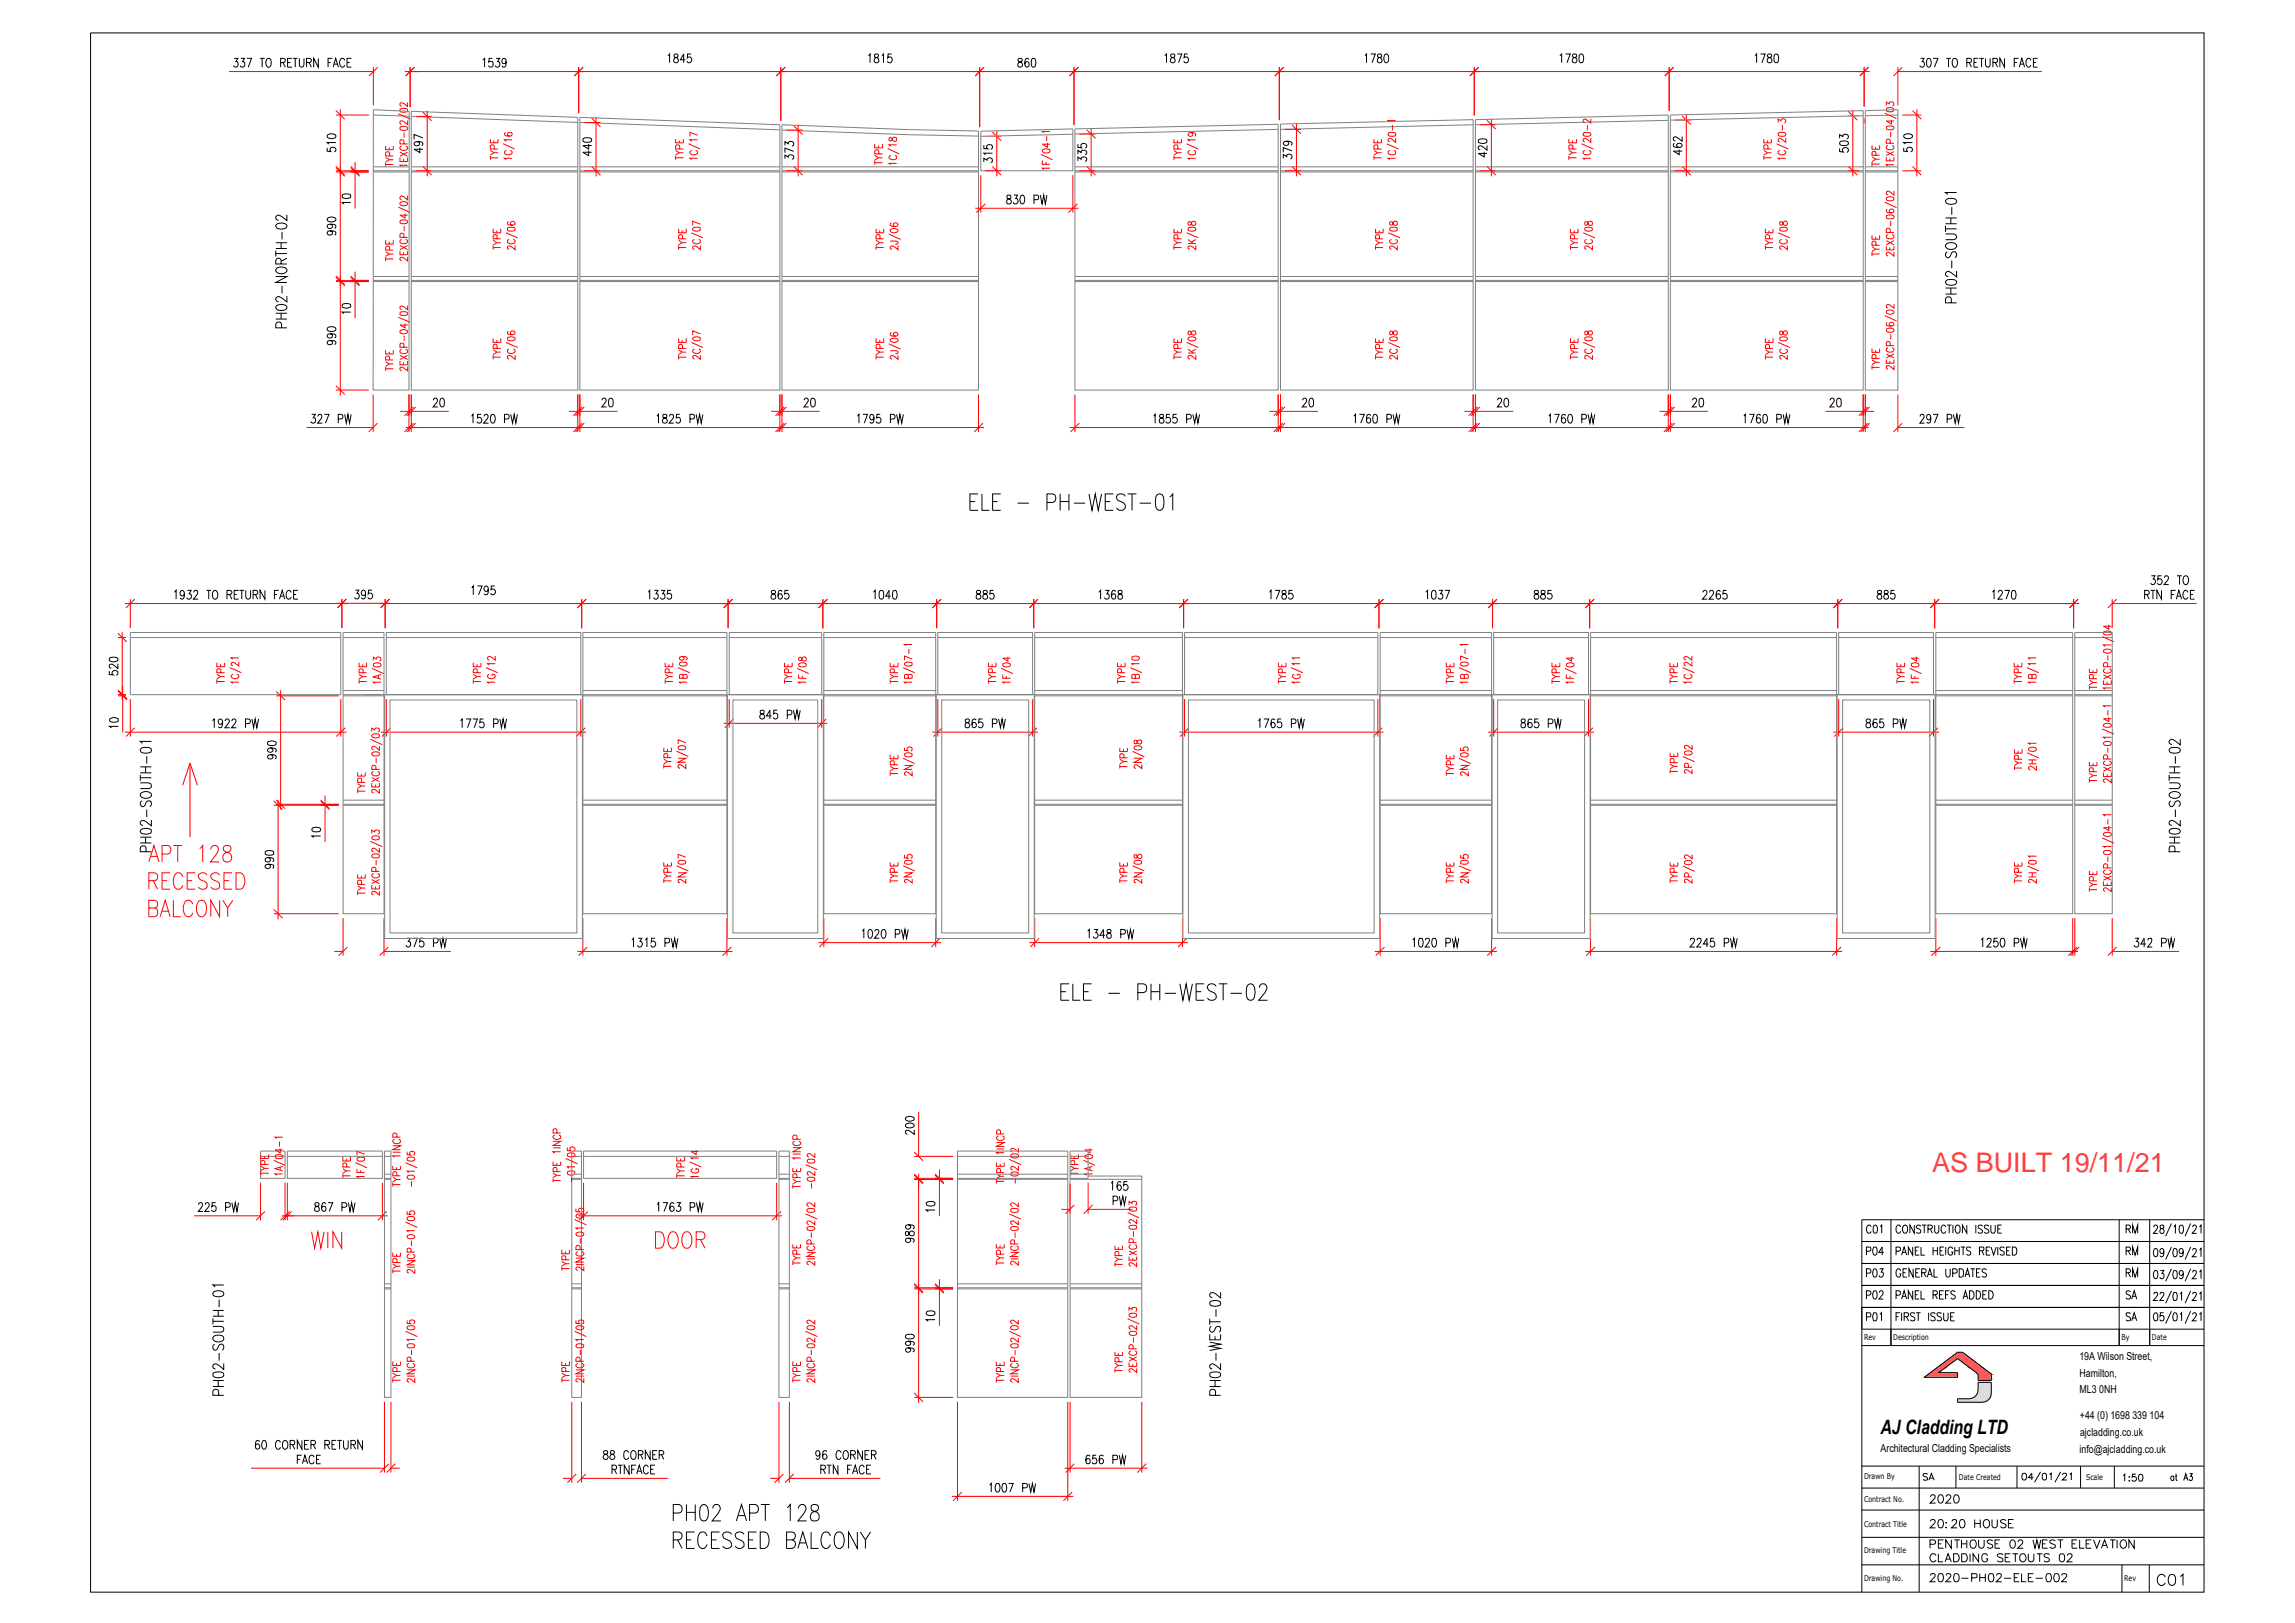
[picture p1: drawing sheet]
<svg xmlns="http://www.w3.org/2000/svg" width="420mm" height="297mm" viewBox="0 0 420 297" stroke-linecap="round" stroke-linejoin="round" font-family="sans-serif">
<defs><g id="words">
<g font-size="6.2">
<text x="176.7" y="94.5">ELE - PH-WEST-01</text>
<text x="193.3" y="184.1">ELE - PH-WEST-02</text>
</g>
<g font-size="6.2" fill="#f00">
<text x="56.1" y="229.7">WIN</text>
<text x="119.2" y="229.7">DOOR</text>
</g>
<text font-size="5.3" x="394.1" y="291.4">C01</text>
<g font-size="4.9">
<text x="53.6" y="61.4" transform="rotate(-90 53.6 61.4)">PH02-NORTH-02</text>
<text x="340.8" y="231.1">P04</text>
<text x="388.4" y="231.1">RM</text>
</g>
<text font-size="4.9" fill="#ff2755" x="353.8" y="214.4">AS BUILT 19/11/21</text>
<g font-size="4.4">
<text x="340.8" y="226.8">C01</text>
<text x="388.4" y="226.8">RM</text>
<text x="340.8" y="238.8">P02</text>
<text x="340.8" y="234.9">P03</text>
<text x="388.4" y="238.8">SA</text>
<text x="388.4" y="234.9">RM</text>
<text x="340.8" y="243.1">P01</text>
<text x="388.4" y="243.1">SA</text>
<text x="352.4" y="276.2">2020</text>
<text x="352.4" y="290.7">2020-PH02-ELE-002</text>
</g>
<text font-size="4" x="351" y="272">SA</text>
<text font-size="3.6" x="344.3" y="262.4">AJ Cladding LTD</text>
<g font-size="2">
<text x="380.7" y="248.8">19A Wilson Street,</text>
<text x="380.7" y="251.9">Hamilton,</text>
<text x="380.7" y="255">ML3</text>
<text x="384.3" y="255">0NH</text>
<text x="380.8" y="259.8">+44 (0) 1698</text>
<text x="380.8" y="262.9">ajcladding.co.uk</text>
<text x="390.4" y="259.8">339</text>
<text x="393.5" y="259.8">104</text>
<text x="344.3" y="265.8">Architectural Cladding Specialists</text>
<text x="380.7" y="265.9">info@ajcladding.co.uk</text>
</g>
<g font-size="1.4">
<text x="341.3" y="245.3">Rev</text>
<text x="346.6" y="245.3">Description</text>
<text x="388.4" y="245.3">By</text>
<text x="394" y="245.3">Date</text>
<text x="341.3" y="270.7">Drawn By</text>
<text x="341.3" y="274.9">Contract No.</text>
<text x="358.6" y="270.9">Date Created</text>
<text x="381.9" y="270.9">Scale</text>
<text x="341.3" y="279.4">Contract Title</text>
<text x="341.3" y="284.3">Drawing Title</text>
<text x="341.3" y="289.3">Drawing No.</text>
<text x="388.9" y="289.4">Rev</text>
</g>
</g></defs>
<!-- layer: SA-GENIUS PANELS -->
<g fill="none" stroke="#808080" stroke-width=".18">
<path d="M68.3 31.5h6.6M68.3 31.3h6.6M68.3 30.5h6.6M68.4 20.1l6.5 .3v51h-6.6zM68.4 21.1l6.5 .2M75.3 20.4l30.5 1.1v49.9h-30.5zM75.3 31.5h30.5M75.3 31.3h30.5M75.3 21.3l30.5 1.1M75.3 30.5h30.5M106.2 21.5l36.6 1.3v48.6h-36.6zM106.2 31.5h36.6"/>
<path d="M106.2 31.3h36.6M106.2 22.4l36.6 1.4M106.2 30.5h36.6M143.2 22.8l23.1 .9 12.8 .3v47.4h-35.9zM143.2 31.5h35.9M143.2 31.3h35.9M143.2 23.8l23.1 .9 12.8 .2M143.2 30.5h35.9M179.6 24l16.8-.4v7.7h-16.8zM196.4 24.6l-16.8 .3M196.8 23.6l37.2-.9v48.7h-37.2zM196.8 31.5h37.2"/>
<path d="M196.8 31.3h37.2M196.8 30.5h37.2M234 23.7l-37.2 .8M234.4 22.7l35.3-.8v49.5h-35.3zM234.4 31.5h35.3M234.4 31.3h35.3M234.4 30.5h35.3M269.7 22.8l-35.3 .9M270.1 21.9l35.3-.8v50.3h-35.3zM270.1 31.5h35.3M270.1 31.3h35.3M270.1 30.5h35.3"/>
<path d="M305.4 22l-35.3 .8M305.8 21.1l35.3-.9v51.2h-35.3zM305.8 31.5h35.3M305.8 31.3h35.3M305.8 30.5h35.3M341.1 21.2l-35.3 .8M341.5 20.2l6-.1v51.3h-6zM341.5 31.5h6M341.5 31.3h6M341.5 30.5h6M347.5 21.1l-6 .1M68.3 51.5h6.6"/>
<path d="M68.3 51.3h6.6M68.3 50.6h6.6M75.3 51.5h30.5M75.3 51.3h30.5M75.3 50.6h30.5M106.2 51.5h36.6M106.2 51.3h36.6M106.2 50.6h36.6M143.2 51.5h35.9M143.2 51.3h35.9M143.2 50.6h35.9M196.8 51.5h37.2"/>
<path d="M196.8 51.3h37.2M196.8 50.6h37.2M234.4 51.5h35.3M234.4 51.3h35.3M234.4 50.6h35.3M270.1 51.5h35.3M270.1 51.3h35.3M270.1 50.6h35.3M305.8 51.5h35.3M305.8 51.3h35.3M305.8 50.6h35.3M341.5 51.5h6"/>
<path d="M341.5 51.3h6M341.5 50.6h6M23.9 116.7h38.5M23.9 115.8h38.5v11.3h-38.5zM62.8 115.8h7.5v51.4h-7.5zM62.8 116.7h7.5M70.7 115.8h35.6v11.3h-35.6zM70.7 116.7h35.6M106.7 115.8h26.4v51.4h-26.4zM106.7 116.7h26.4M133.5 115.8h16.9v11.3h-16.9zM133.5 116.7h16.9"/>
<path d="M150.8 115.8h20.5v51.4h-20.5zM150.8 116.7h20.5M171.7 115.8h17.3v11.3h-17.3zM171.7 116.7h17.3M189.4 115.8h27.1v51.4h-27.1zM189.4 116.7h27.1M216.9 115.8h35.4v11.3h-35.4zM216.9 116.7h35.4M252.7 115.8h20.4v51.4h-20.4zM252.7 116.7h20.4M273.5 115.8h17.3v11.3h-17.3zM273.5 116.7h17.3"/>
<path d="M291.2 115.8h45v51.4h-45zM291.2 116.7h45M336.6 115.8h17.4v11.3h-17.4zM336.6 116.7h17.4M354.4 115.8h25.1v51.4h-25.1zM354.4 116.7h25.1M379.8 115.8h6.9v51.4h-6.9zM379.8 116.7h6.9M62.8 127.1h7.5M62.8 127.4h7.5M62.8 126.4h7.5M106.7 127.1h26.4"/>
<path d="M106.7 127.4h26.4M106.7 126.4h26.4M150.8 127.1h20.5M150.8 127.4h20.5M150.8 126.4h20.5M189.4 127.1h27.1M189.4 127.4h27.1M189.4 126.4h27.1M252.7 127.1h20.4M252.7 127.4h20.4M252.7 126.4h20.4M291.2 127.1h45"/>
<path d="M291.2 127.4h45M291.2 126.4h45M354.4 127.1h25.1M354.4 127.4h25.1M354.4 126.4h25.1M379.8 127.1h6.9M379.8 127.4h6.9M379.8 126.4h6.9M62.8 147.4h7.5M62.8 147.2h7.5M62.8 146.4h7.5M106.7 147.4h26.4"/>
<path d="M106.7 147.2h26.4M106.7 146.4h26.4M150.8 147.4h20.5M150.8 147.2h20.5M150.8 146.4h20.5M189.4 147.4h27.1M189.4 147.2h27.1M189.4 146.4h27.1M252.7 147.4h20.4M252.7 147.2h20.4M252.7 146.4h20.4M291.2 147.4h45"/>
<path d="M291.2 147.2h45M291.2 146.4h45M354.4 147.4h25.1M354.4 147.2h25.1M354.4 146.4h25.1M379.8 147.4h6.9M379.8 147.2h6.9M379.8 146.4h6.9M47.7 210.7h4.5v5h-4.5zM47.7 211.6h4.5M52.6 210.7h17.4v5h-17.4zM52.6 211.6h17.4"/>
<path d="M70.4 210.7h1.2v45h-1.2zM70.4 211.6h1.2M70.4 215.7h1.2M70.4 215.8h1.2M70.4 214.9h1.2M104.7 210.7h1.8v45h-1.8zM104.7 211.6h1.8M104.7 215.7h1.8M104.7 215.8h1.8M104.7 214.9h1.8M106.8 210.7h35.4v5h-35.4zM106.8 211.6h35.4"/>
<path d="M142.6 210.7h1.9v45h-1.9zM142.6 211.6h1.9M142.6 215.7h1.9M142.6 215.8h1.9M142.6 214.9h1.9M175.3 210.7h20.2v45h-20.2zM175.3 211.6h20.2M175.3 215.7h20.2M175.3 215.8h20.2M175.3 214.9h20.2M195.9 211.6h3.3M195.9 215.8h13.1"/>
<path d="M195.9 214.9h3.3M199.2 215.2h9.8v40.5h-13.1v-45h3.3v5h-3.3M70.4 235.9h1.2M70.4 235.7h1.2M70.4 235h1.2M104.7 235.9h1.8M104.7 235.7h1.8M104.7 235h1.8M142.6 235.9h1.9M142.6 235.7h1.9M142.6 235h1.9M175.3 235.9h20.2"/>
<path d="M175.3 235.7h20.2M175.3 235h20.2M195.9 235.9h13.1M195.9 235.7h13.1M195.9 235h13.1"/>
</g>
<!-- layer: SA-MODULE DIMS -->
<g fill="none" stroke="#f00" stroke-width=".18">
<path d="M41.9 13.1h26.5M68.4 12.3v7M74.1 13.1h268.2M75.1 12.3v7.3M105.9 12.3v8.5M142.9 12.3v9.8M179.4 12.3v11M196.6 12.3v10.6M234.2 12.3v9.7M269.9 12.3v8.8M305.6 12.3v8M341.3 12.3v7.2"/>
<path d="M347.5 13.1h26.3M347.5 12.3v7M61.5 31.5h6M61.5 31.3h6M61.5 21.1h6M62.3 20v52.4M65 29.6v1.7M65 31.5v6.7M76.1 31.3h2.9M76.1 21.3h2.9M78.2 20.3v12M107 31.3h2.9"/>
<path d="M107 22.4h2.9M109.1 21.4v10.9M144 31.3h2.9M144 23.8h2.9M146.1 22.8v9.5M178.5 38.1h18.9M179.6 32.1v6.8M180.4 31.3h2.9M180.4 24.9h2.9M182.5 23.9v8.4M196.4 32.1v6.8M197.6 31.3h3"/>
<path d="M197.6 24.5h3M199.8 23.6v8.7M235.2 31.3h3M235.2 23.7h3M237.3 22.7v9.6M270.9 31.3h2.9M270.9 22.8h2.9M273 21.8v10.5M306.6 31.3h2.9M306.6 22h2.9M308.7 21v11.3M338.4 31.3h1.9"/>
<path d="M338.4 21.2h1.9M339.2 20.2v12.1M348.3 31.3h3.4M348.3 21.1h3.4M350.9 20v12.3M61.5 51.5h6M61.5 51.3h6M65 49.7v1.6M65 51.5v6.7M56.1 78.2h12.2M61.5 71.4h6M68.3 72.2v6.9"/>
<path d="M73.3 75.3h1.6M74.3 78.2h105.9M74.9 72.2v6.9M75.3 72.2v6.9M75.3 75.3h6.9M104.2 75.3h1.6M105.8 72.2v6.9M106.2 72.2v6.9M106.2 75.3h6.9M141.2 75.3h1.6M142.8 72.2v6.9M143.2 72.2v6.9"/>
<path d="M143.2 75.3h6.9M179.1 72.2v6.9M195.8 78.2h146.3M196.8 72.2v6.9M232.4 75.3h1.6M234 72.2v6.9M234.4 72.2v6.9M234.4 75.3h6.9M268.1 75.3h1.6M269.7 72.2v6.9M270.1 72.2v6.9M270.1 75.3h6.9"/>
<path d="M303.8 75.3h1.6M305.4 72.2v6.9M305.8 72.2v6.9M305.8 75.3h6.9M334.2 75.3h6.9M341.1 72.2v6.9M341.5 72.2v6.9M341.5 75.3h1.6M347.5 72.2v6.9M347.5 78.2h12.1M21.6 116.7h1.5M22.4 115.7v12.4"/>
<path d="M22.8 110.5h357.8M23.9 109.7v5.2M62.6 109.6v5.3M70.5 109.6v5.4M106.5 109.7v5.3M133.3 109.7v5.3M150.7 109.7v5.3M171.5 109.7v5.3M189.3 109.7v5.3M216.7 109.7v5.3M252.5 109.7v5.3M273.2 109.7v5.3"/>
<path d="M291 109.7v5.3M336.5 109.7v5.3M354.2 109.7v5.3M379.6 109.7v5.3M386.7 110.5h15.5M386.7 109.7v5.2M21.6 127.1h1.5M21.7 127.4h1.4M22.5 125.5v1.6M22.5 127.4v6.6M22.8 134h40.6M23.9 127.9v6.9"/>
<path d="M34.8 139.7v13.5M34.8 139.7l1.3 4M34.8 139.7l-1.4 4M50.6 127.4h11.4M51.4 126.3v21.9M62.4 127.9v6.9M69.7 134h37.6M70.7 127.9v6.9M106.3 127.9v6.9M132.5 132.4h19M133.5 127.9v5.3M150.4 127.9v5.3"/>
<path d="M170.7 134h19.3M171.7 127.9v6.9M189 127.9v6.9M215.9 134h37.4M216.9 127.9v6.9M252.3 127.9v6.9M272.4 134h19.4M273.5 127.9v6.9M290.8 127.9v6.9M335.6 134h19.4M336.6 127.9v6.9M354 127.9v6.9"/>
<path d="M27.2 157.7l1-3 .9 3M27.6 156.7h1.2M29.7 156.3h1a.82 .82 0 0 0 .6-.8 .82 .82 0 0 0-.6-.8h-1v3M31.1 159.7h-1.4v3h1.4M31.7 154.7h1.6M32.5 154.7v3M35.8 159.7h-1.5v3h1.5M36.6 155.3l.5-.6v3M38.6 155.5l.2-.6 .7-.2a.79 .79 0 0 1 .4 1.2l-1.4 1.8h1.6M41 154.9a.72 .72 0 0 0 .3 1 1.03 1.03 0 0 1 1 .5 1.03 1.03 0 0 1-.2 1.2 .88 .88 0 0 1-1.3-.4 .88 .88 0 0 1 .7-1.2l.4-.1a.61 .61 0 0 0 .4-.6 .61 .61 0 0 0-.5-.6zM42.5 159.7h-1.5v3h1.5M43.2 159.7h.8a1.89 1.89 0 0 1 .4 2.9l-1.2 .1z"/>
<path d="M50.1 147.4h11.9M50.6 147.2h11.4M50.9 146.4v21.8M59.5 145.6v1.6M59.5 147.4v6.7M27.2 161.2h1.1a.74 .74 0 0 0 .6-.7 .74 .74 0 0 0-.6-.8h-1.1v3M27.2 166.2h1.1a.71 .71 0 0 0 .6-.7 .71 .71 0 0 0-.6-.7h-1.1v3h1.1a.85 .85 0 0 0 .6-.8 .85 .85 0 0 0-.6-.8M28.1 161.2l.8 1.5M29.3 167.8l1-3 .8 3M29.7 161.2h.9M29.7 166.8h1.1M31.7 164.8v3h1.4"/>
<path d="M33.5 160.5a.81 .81 0 0 0-.8-.8 .81 .81 0 0 0-.8 .8 1.94 1.94 0 0 0 .5 2.2 .88 .88 0 0 0 1.1-.7M34.3 161.2h.9M35.3 165.5a.81 .81 0 0 0-.8-.8 .81 .81 0 0 0-.8 .8 1.86 1.86 0 0 0 .6 2.3 .89 .89 0 0 0 1-.7M36.4 164.9l.2-.1a.96 .96 0 0 1 1.2 1.1 1.72 1.72 0 0 1-.7 1.9 1.05 1.05 0 0 1-1.1-1.2 2.26 2.26 0 0 1 .4-1.7zM37.9 160.2a.85 .85 0 0 0-.9-.5 .85 .85 0 0 0-.7 .8 1.29 1.29 0 0 0 1.2 .8 .76 .76 0 0 1 .4 .8 .76 .76 0 0 1-.5 .6l-.8-.1-.3-.3M40.2 160.2a.85 .85 0 0 0-.9-.5 .85 .85 0 0 0-.7 .8 1.29 1.29 0 0 0 1.1 .8 .76 .76 0 0 1 .5 .8 .76 .76 0 0 1-.5 .6l-.9-.1-.2-.3M40.2 164.8v3l-1.6-3v3M40.8 164.8l.9 1.4v1.6M41 161.2h.9M42.6 164.8l-.9 1.4M50.1 167.2h11.9M61.2 174.1h1.6"/>
<path d="M62.8 168v6.9M70.3 168v6.9M70.3 174.1h12.2M105.7 174.1h28.4M106.7 168v6.9M133.1 168v6.9M149.8 172.5h22.5M150.8 168v5.3M171.3 168v5.3M188.5 172.5h29M189.4 168v5.3M216.5 168v5.3"/>
<path d="M251.7 174.1h22.4M252.7 168v6.9M273.1 168v6.9M290.2 174.1h47.1M291.2 168v6.9M336.2 168v6.9M353.4 174.1h27M354.4 168v6.9M379.5 168v6.9M379.8 168v6.9M386.7 168v6.9M386.7 174.1h12.2"/>
<path d="M47.7 216.4v6.9M52.2 216.4v6.9M52.6 216.5v6.8M70 216.5v6.8M106.8 216.5v6.8M142.2 216.5v6.8M167.4 215.9h7.1M167.4 215.7h7.1M167.4 211.6h7.1M168.2 203.5v8.1M168.2 214.9v41.9M172 214.1v1.6"/>
<path d="M172 215.9v6.7M195.9 216.6v5.5M199.2 216.4v5.7M35.5 222.5h12.2M51.6 222.5h19.4M105.9 222.5h37.3M167.4 235.9h7.1M167.4 235.7h7.1M172 234.1v1.6M172 235.9v6.7M194.3 221.3h1.6M199.2 221.3h8.1"/>
<path d="M70.4 256.6v12.9M71.6 256.6v12.9M104.7 256.6v14.8M106.5 256.6v14.8M142.6 256.6v14.8M144.5 256.6v14.8M167.4 255.7h7.1M175.3 256.6v18.1M195.5 256.6v18.1M195.9 256.6v12.9M209 256.6v12.9M46 268.7h24.4"/>
<path d="M71.6 268.7h1.6M103.1 270.6h1.6M106.5 270.6h15.8M141 270.6h1.6M144.5 270.6h16.7M174.3 273.9h22.2M194.9 268.7h15.1"/>
</g>
<!-- layer: 0 -->
<g fill="none" stroke="#f00" stroke-width=".18">
<path d="M69.2 12.3l-1.7 1.6M75.9 12.3l-1.6 1.6M106.8 12.3l-1.7 1.6M143.7 12.3l-1.6 1.6M180.2 12.3l-1.7 1.6M197.4 12.3l-1.6 1.6M235 12.3l-1.6 1.6M270.7 12.3l-1.6 1.6M306.4 12.3l-1.6 1.6M342.1 12.3l-1.6 1.6M348.3 12.3l-1.6 1.6M61.5 30.7l1.6 1.6"/>
<path d="M61.5 30.5l1.6 1.6M61.5 20.2l1.6 1.6M64.2 30.5l1.6 1.6M64.2 30.7l1.6 1.6M77.4 30.5l1.6 1.6M77.4 20.5l1.6 1.6M108.3 30.5l1.6 1.6M108.3 21.6l1.6 1.6M145.3 30.5l1.6 1.6M145.3 23l1.6 1.6M180.4 37.3l-1.6 1.6M181.7 30.5l1.6 1.6"/>
<path d="M181.7 24.1l1.6 1.7M197.2 37.3l-1.6 1.6M199 30.5l1.6 1.6M199 23.8l1.6 1.5M236.5 30.5l1.7 1.6M236.5 22.9l1.7 1.6M272.2 30.5l1.6 1.6M272.2 22l1.6 1.6M308 30.5l1.5 1.6M308 21.2l1.5 1.6M338.4 30.5l1.6 1.6M338.4 20.4l1.6 1.6"/>
<path d="M350.1 30.5l1.6 1.6M350.1 20.2l1.6 1.6M61.5 50.7l1.6 1.6M61.5 50.5l1.6 1.6M64.2 50.5l1.6 1.6M64.2 50.7l1.6 1.6M61.5 70.6l1.6 1.6M69.1 77.4l-1.6 1.7M75.7 77.4l-1.6 1.7M75.7 74.5l-1.6 1.6M76.1 77.4l-1.6 1.7M76.1 74.5l-1.6 1.6"/>
<path d="M106.6 77.4l-1.6 1.7M106.6 74.5l-1.6 1.6M107 77.4l-1.6 1.7M107 74.5l-1.6 1.6M143.6 77.4l-1.6 1.7M143.6 74.5l-1.6 1.6M144 77.4l-1.6 1.7M144 74.5l-1.6 1.6M179.9 77.4l-1.5 1.7M197.6 77.4l-1.6 1.7M234.8 77.4l-1.6 1.7M234.8 74.5l-1.6 1.6"/>
<path d="M235.2 77.4l-1.6 1.7M235.2 74.5l-1.6 1.6M270.5 77.4l-1.6 1.7M270.5 74.5l-1.6 1.6M270.9 77.4l-1.6 1.7M270.9 74.5l-1.6 1.6M306.2 77.4l-1.6 1.7M306.2 74.5l-1.6 1.6M306.6 77.4l-1.6 1.7M306.6 74.5l-1.6 1.6M341.9 77.4l-1.6 1.7M341.9 74.5l-1.6 1.6"/>
<path d="M342.3 77.4l-1.6 1.7M342.3 74.5l-1.6 1.6M348.3 77.4l-1.6 1.7M21.6 115.9l1.6 1.6M24.7 109.7l-1.6 1.6M63.4 109.7l-1.6 1.6M63.4 109.6l-1.6 1.6M71.3 109.6l-1.6 1.6M71.3 109.7l-1.6 1.6M107.3 109.7l-1.6 1.6M134.1 109.7l-1.6 1.6M151.5 109.7l-1.7 1.6"/>
<path d="M172.3 109.7l-1.6 1.6M190 109.7l-1.5 1.6M217.5 109.7l-1.6 1.6M253.3 109.7l-1.6 1.6M274.1 109.7l-1.7 1.6M291.8 109.7l-1.6 1.6M337.3 109.7l-1.7 1.6M355 109.7l-1.6 1.6M380.4 109.7l-1.5 1.6M387.5 109.7l-1.6 1.6M21.6 126.3l1.6 1.6M21.7 126.3l1.6 1.6"/>
<path d="M21.7 126.5l1.6 1.6M24.7 133.2l-1.6 1.6M50.6 126.5l1.6 1.6M63.2 133.2l-1.6 1.6M71.5 133.2l-1.6 1.6M107.1 133.2l-1.6 1.6M134.3 131.6l-1.6 1.6M151.2 131.6l-1.6 1.6M172.5 133.2l-1.6 1.6M189.9 133.2l-1.7 1.6M217.7 133.2l-1.6 1.6M253.1 133.2l-1.7 1.6"/>
<path d="M274.3 133.2l-1.6 1.6M291.6 133.2l-1.6 1.6M337.4 133.2l-1.6 1.6M354.8 133.2l-1.6 1.6M50.1 146.6l1.6 1.6M50.6 146.4l1.6 1.6M58.7 146.6l1.6 1.6M58.7 146.4l1.6 1.6M50.1 166.4l1.6 1.6M63.6 173.3l-1.6 1.6M71.1 173.3l-1.6 1.6M107.5 173.3l-1.6 1.6"/>
<path d="M133.9 173.3l-1.6 1.6M151.6 171.7l-1.6 1.6M172.1 171.7l-1.6 1.6M190.2 171.7l-1.6 1.6M217.3 171.7l-1.6 1.6M253.5 173.3l-1.6 1.6M273.9 173.3l-1.6 1.6M292 173.3l-1.6 1.6M337 173.3l-1.6 1.6M355.2 173.3l-1.6 1.6M380.3 173.3l-1.6 1.6M380.6 173.3l-1.6 1.6"/>
<path d="M387.5 173.3l-1.6 1.6M167.4 215.1l1.6 1.6M167.4 214.9l1.6 1.6M167.4 210.8l1.6 1.6M171.2 214.9l1.6 1.6M171.2 215.1l1.6 1.6M48.5 221.7l-1.6 1.6M53 221.7l-1.6 1.6M53.4 221.7l-1.6 1.6M70.8 221.7l-1.6 1.6M107.6 221.7l-1.6 1.6M143 221.7l-1.6 1.6"/>
<path d="M167.4 235.1l1.6 1.6M167.4 234.9l1.6 1.6M171.2 234.9l1.6 1.6M171.2 235.1l1.6 1.6M196.7 220.5l-1.6 1.6M200 220.5l-1.6 1.6M167.4 254.9l1.6 1.7M71.2 267.9l-1.6 1.6M72.4 267.9l-1.6 1.6M105.5 269.8l-1.6 1.6M107.3 269.8l-1.7 1.6M143.4 269.8l-1.6 1.6"/>
<path d="M145.3 269.8l-1.6 1.6M176.1 273.1l-1.6 1.6M196.3 273.1l-1.6 1.6M196.7 267.9l-1.6 1.6M209.8 267.9l-1.6 1.6"/>
</g>
<!-- layer: SA-MODULE DIMS -->
<g fill="none" stroke="#000" stroke-width=".18">
<path d="M42.9 10.7h.6l-.3 .6a.48 .48 0 0 1 .4 .7 .48 .48 0 0 1-.9 0M44.1 10.7h.7l-.4 .6a.48 .48 0 0 1 .4 .7 .48 .48 0 0 1-.8 0M45.2 10.7h.8l-.5 1.6M47.6 10.7h.9M48 10.7v1.6M48.9 10.8l.2-.1a.51 .51 0 0 1 .5 .6v.4a.47 .47 0 0 1-.3 .6 .47 .47 0 0 1-.5-.4l-.1-.6zM51.4 11.4h.5l.3-.3a.33 .33 0 0 0-.3-.4h-.5v1.6M51.8 11.4l.4 .9M52.6 11.4h.6M53.5 10.7h-.9v1.6h.9M53.6 10.7h.9M54 10.7v1.6"/>
<path d="M54.8 10.7v1.1a.43 .43 0 0 0 .4 .5 .43 .43 0 0 0 .5-.5v-1.1M56.1 11.4h.8l.1-.3-.1-.3-.8-.1v1.6M56.6 11.4l.4 .9M58.3 10.7v1.6l-.9-1.6v1.6M60.1 11.4h.4M60.9 10.7h-.8v1.6M61 12.3l.5-1.6 .5 1.6M61.2 11.7h.6M63.1 11.1a.43 .43 0 0 0-.7-.3 1.05 1.05 0 0 0 .2 1.5 .45 .45 0 0 0 .5-.4M63.5 11.4h.5M64.3 10.7h-.8v1.6h.8M88.4 11l.3-.3v1.6"/>
<path d="M90.2 10.7h-.6l-.1 .7a.5 .5 0 0 1 .7 0 .5 .5 0 0 1 0 .7 .5 .5 0 0 1-.7 0l-.1-.1M90.8 10.7h.7l-.4 .6a.48 .48 0 0 1 .4 .7 .48 .48 0 0 1-.8 0M92.7 11.2a.39 .39 0 0 1-.5 .5 .39 .39 0 0 1-.3-.6v-.2a.37 .37 0 0 1 .4-.2 .37 .37 0 0 1 .3 .2l.1 .3a.74 .74 0 0 1-.5 1.1l-.3-.3M122.3 10.2l.3-.3v1.6M123.5 10v.4a.59 .59 0 0 1 .6 .4 .59 .59 0 0 1-.2 .7 .52 .52 0 0 1-.6-.5 .52 .52 0 0 1 .6-.5l.2-.1a.36 .36 0 0 0-.2-.5zM125.5 10.9h-.9l.6-1v1.6M126.5 9.9h-.6l-.1 .7a.49 .49 0 0 1 .7 0 .49 .49 0 0 1 0 .7 .49 .49 0 0 1-.7-.1M159 10.2l.3-.3v1.6M160.1 10v.4a.59 .59 0 0 1 .7 .4 .59 .59 0 0 1-.2 .7 .52 .52 0 0 1-.6-.5 .52 .52 0 0 1 .6-.5l.2-.1a.36 .36 0 0 0-.2-.5zM161.4 10.2l.3-.3v1.6M163.2 9.9h-.6l-.1 .7a.49 .49 0 0 1 .8 0 .49 .49 0 0 1-.1 .7 .49 .49 0 0 1-.7-.1M186.5 10.8v.4a.61 .61 0 0 1 .6 .3 .61 .61 0 0 1 0 .7 .48 .48 0 0 1-.8-.2 .48 .48 0 0 1 .4-.6l.4-.2v-.3a.44 .44 0 0 0-.6-.1z"/>
<path d="M188.4 10.9a.34 .34 0 0 0-.6-.1 1.01 1.01 0 0 0 .2 1.5 .48 .48 0 0 0 .4-.6 .48 .48 0 0 0-.6-.3l-.2 .3M189 10.8l.3-.1a.95 .95 0 0 1 .3 1.3l-.1 .2-.4 .1a1.25 1.25 0 0 1-.1-1.5zM213.2 10.2l.4-.3v1.6M214.4 10v.4a.58 .58 0 0 1 .7 .4 .58 .58 0 0 1-.3 .7 .52 .52 0 0 1-.6-.5 .52 .52 0 0 1 .7-.5l.2-.4a.44 .44 0 0 0-.7-.1zM215.5 9.9h.9l-.6 1.6M217.5 9.9h-.6l-.1 .7a.5 .5 0 0 1 .7 0 .5 .5 0 0 1 0 .7 .5 .5 0 0 1-.7 0l-.1-.1M249.9 10.2l.3-.3v1.6M250.9 9.9h.9l-.6 1.6M252.3 10v.4a.59 .59 0 0 1 .6 .4 .59 .59 0 0 1-.2 .7 .52 .52 0 0 1-.6-.5 .52 .52 0 0 1 .7-.5l.1-.1a.36 .36 0 0 0-.2-.5zM253.6 10l.3-.1a1.03 1.03 0 0 1 0 1.6h-.2a1.12 1.12 0 0 1-.1-1.5zM285.6 10.2l.3-.3v1.6M286.6 9.9h.9l-.6 1.6"/>
<path d="M288 10v.4a.61 .61 0 0 1 .6 .3 .61 .61 0 0 1 0 .7 .51 .51 0 0 1-.8-.4 .51 .51 0 0 1 .6-.5l.3-.4a.44 .44 0 0 0-.7-.1zM289.2 10l.3-.1a.95 .95 0 0 1 .3 1.3v.2l-.4 .1a1.25 1.25 0 0 1-.2-1.5zM321.3 10.2l.3-.3v1.6M322.3 9.9h.9l-.6 1.6M323.7 10v.4a.58 .58 0 0 1 .6 .4 .58 .58 0 0 1-.2 .7 .52 .52 0 0 1-.6-.5 .52 .52 0 0 1 .6-.5l.2-.4a.44 .44 0 0 0-.6-.1zM324.9 10l.3-.1a.71 .71 0 0 1 .4 .9l-.2 .6-.3 .1a.71 .71 0 0 1-.3-.9zM351.6 10.7h.6l-.3 .6a.47 .47 0 0 1 .4 .7 .47 .47 0 0 1-.8 0M352.9 10.8l.3-.1a1.03 1.03 0 0 1 0 1.6h-.2a1.25 1.25 0 0 1-.1-1.5zM353.9 10.7h.9l-.7 1.6M356.3 10.7h.9M356.7 10.7v1.6M357.6 10.8l.1-.1a.82 .82 0 0 1 .7 .8 .82 .82 0 0 1-.7 .8 1.15 1.15 0 0 1-.1-1.5z"/>
<path d="M360.1 11.4h.7l.1-.6-.8-.1v1.6M360.5 11.4l.4 .9M361.4 11.4h.5M362.1 10.7h-.7v1.6h.7M362.4 10.7h.8M362.8 10.7v1.6M363.5 10.7v1.1a.43 .43 0 0 0 .4 .5 .43 .43 0 0 0 .4-.5v-1.1M364.9 11.4h.5l.3-.3a.33 .33 0 0 0-.3-.4h-.5v1.6M365.3 11.4l.4 .9M367 10.7v1.6l-.9-1.6v1.6M368.8 11.4h.5M369.6 10.7h-.8v1.6"/>
<path d="M369.7 12.3l.4-1.6 .6 1.6M369.9 11.7h.6M371.8 11.1a.4 .4 0 0 0-.6-.3 1.1 1.1 0 0 0 0 1.5 .45 .45 0 0 0 .6-.4M372.3 11.4h.4M373 10.7h-.7v1.6h.7M59.9 27.1v.6h.7a.5 .5 0 0 1 0-.6 .5 .5 0 0 1 .7 0 .5 .5 0 0 1 0 .6l-.1 .1M60 39.9a1.12 1.12 0 0 1 1.5 .2v.1a1.03 1.03 0 0 1-1.6 0zM60 24.7a1.12 1.12 0 0 1 1.5 .2v.1a1.03 1.03 0 0 1-1.6 0zM61.5 26.1h-1.6l.3 .3M62.7 35.7l.6-.2a.73 .73 0 0 1 .9 .3v.4l-.9 .1-.6-.1zM64.2 37.1h-1.6l.3 .3M76.4 25.9a.39 .39 0 0 1 .3 .2 .39 .39 0 0 1 0 .4 .48 .48 0 0 1-.6 .2 .48 .48 0 0 1-.2-.6l.5-.2a.74 .74 0 0 1 1 .5l-.2 .2"/>
<path d="M76.9 27v.9l-1.1-.6h1.6M77.4 25.2l-1.6-.6v.9M106.8 25.4l.6-.2a.71 .71 0 0 1 .9 .5 .96 .96 0 0 1-1.3 .3l-.3-.3zM107.8 27.6v.9l-1.1-.6h1.6M107.8 26.3v1l-1.1-.7h1.6M143.7 29.1v-.7l.6 .4a.47 .47 0 0 1 .7-.4 .47 .47 0 0 1 0 .8M143.7 26.6v-.7l.6 .4a.47 .47 0 0 1 .7-.4 .47 .47 0 0 1 0 .8M145.3 27.7l-1.6-.6v.9M180.1 29.6v-.6l.6 .3a.49 .49 0 0 1 .7-.4 .49 .49 0 0 1 .2 .8h-.2M180.1 26.6v.6h.7a.51 .51 0 0 1 .3-.8 .51 .51 0 0 1 .6 .6l-.3 .3M181.7 28h-1.6l.3 .3M184.4 35.8v.5a.66 .66 0 0 1 .6 .3 .66 .66 0 0 1 0 .7h-.1a.5 .5 0 0 1-.6-.5 .5 .5 0 0 1 .6-.5l.2-.2-.1-.3z"/>
<path d="M185.6 35.7h.7l-.3 .6a.47 .47 0 0 1 .3 .8 .47 .47 0 0 1-.8-.1M186.9 35.8l.3-.1a1.03 1.03 0 0 1 0 1.6h-.1a1.12 1.12 0 0 1-.2-1.5zM189.3 36.5h.7l.1-.2a.41 .41 0 0 0-.2-.6h-.6v1.6M190.4 35.7l.4 1.6 .3-1.6 .3 1.6 .3-1.6M197.3 29.4v-.6l.6 .3a.48 .48 0 0 1 .8-.4 .48 .48 0 0 1 0 .9M197.3 28.2v-.7l.6 .4a.48 .48 0 0 1 .8-.4 .48 .48 0 0 1 0 .8M197.3 26.4v.6l.7 .1a.5 .5 0 0 1 .1-.7 .5 .5 0 0 1 .6 0 .5 .5 0 0 1 .1 .7h-.1M234.9 29v-.7l.7 .4a.47 .47 0 0 1 .7-.4 .47 .47 0 0 1-.1 .8M235.5 25.8l.4 .2a.45 .45 0 0 1-.5 .6 .45 .45 0 0 1-.4-.6 1.12 1.12 0 0 1 1.5 .2l-.2 .4M236.5 27.6l-1.6-.6v.9M270.7 25.6l.6-.2a.73 .73 0 0 1 .9 .4v.1a.92 .92 0 0 1-1.2 .3l-.3-.1zM271.7 27.8v.9l-1.1-.6h1.6"/>
<path d="M272.2 26.6v.9l-1.1-.8h-.3l-.2 .2v.3l.4 .2M306.6 26.3h-.2v.3a.83 .83 0 0 0 1 .4l.5-.2a.45 .45 0 0 0-.4-.6 .45 .45 0 0 0-.5 .6l.4 .2M307.4 27.4v.9l-1-.6h1.6M308 25v.8l-.8-.6a.45 .45 0 0 0-.5-.2 .45 .45 0 0 0-.3 .3v.4l.3 .1M336.8 27.1v.6l.7 .1a.5 .5 0 0 1 0-.7 .5 .5 0 0 1 .7 0 .5 .5 0 0 1 0 .7l-.1 .1M336.8 25.3v-.6l.6 .3a.47 .47 0 0 1 .7-.4 .47 .47 0 0 1 0 .8M336.9 26l.6-.2h.6l.2 .2 .1 .3a1.12 1.12 0 0 1-1.6 0zM348.5 27.1v.6h.7a.49 .49 0 0 1 0-.6 .49 .49 0 0 1 .7 0 .49 .49 0 0 1 .1 .6l-.2 .1M348.6 24.7a1.12 1.12 0 0 1 1.5 .2v.1a1.03 1.03 0 0 1-1.6 0zM350.1 26.1h-1.6l.3 .3M60.4 42.3a.39 .39 0 0 1 .5 .4 .39 .39 0 0 1-.5 .3h-.3a.37 .37 0 0 1-.2-.4 .37 .37 0 0 1 .2-.3h.3a.74 .74 0 0 1 1.1 .4l-.3 .3M60.4 41l.4 .2a.45 .45 0 0 1-.5 .6 .45 .45 0 0 1-.2-.7l.3-.1a.74 .74 0 0 1 1.1 .5l-.3 .3"/>
<path d="M62.7 55.7l.6-.1a.73 .73 0 0 1 .9 .3v.1a.99 .99 0 0 1-1.6 0zM64.2 57.1h-1.6l.3 .3M57.1 75.8h.6l-.4 .7a.47 .47 0 0 1 .5 .7 .47 .47 0 0 1-.9-.1M58.2 76.2l.2-.4h.3l.2 .3v.4l-.7 .9h.8M59.4 75.8h.8l-.6 1.6M60 60a1.12 1.12 0 0 1 1.5 .2v.1a1.03 1.03 0 0 1-1.6 0zM60.4 62.3a.39 .39 0 0 1 .5 .5 .39 .39 0 0 1-.5 .3l-.3-.1a.37 .37 0 0 1-.2-.3 .37 .37 0 0 1 .2-.3l.3-.1a.74 .74 0 0 1 1.1 .5l-.3 .2M60.4 61.1a.39 .39 0 0 1 .5 .4 .39 .39 0 0 1-.5 .4l-.3-.1a.37 .37 0 0 1-.2-.3 .37 .37 0 0 1 .2-.4h.3a.74 .74 0 0 1 1.1 .5l-.3 .2M61.9 76.7l.7-.1 .2-.2-.1-.4-.2-.2h-.6v1.6M63.1 75.8l.3 1.6 .3-1.6 .3 1.6 .3-1.6M79.4 73.3a.39 .39 0 0 1 .5-.4 .39 .39 0 0 1 .1 .6l-.7 1h.9M80.7 73l.3-.1a1.11 1.11 0 0 1 0 1.6h-.1a1.12 1.12 0 0 1-.2-1.5z"/>
<path d="M86.3 76.1l.3-.3v1.6M88.1 75.8h-.7v.7a.5 .5 0 0 1 .7 .1 .5 .5 0 0 1 0 .7 .5 .5 0 0 1-.7 0v-.2M88.6 76.2a.39 .39 0 0 1 .6-.4 .39 .39 0 0 1 .1 .7l-.8 .9h.9M90 75.9l.3-.1a1.03 1.03 0 0 1 0 1.6h-.1a1.12 1.12 0 0 1-.2-1.5zM92.4 76.7l.7-.1 .1-.2v-.4l-.3-.2h-.5v1.6M93.5 75.8l.3 1.6 .3-1.6 .3 1.6 .3-1.6M110.2 73.3l.3-.4h.2l.2 .1a.49 .49 0 0 1-.1 .7l-.6 .8h.8M111.6 73l.3-.1a.71 .71 0 0 1 .4 .9l-.2 .6-.4 .1a1.25 1.25 0 0 1-.1-1.5zM120.3 76.1l.3-.3v1.6M121.4 75.9v.5a.64 .64 0 0 1 .6 .3 .64 .64 0 0 1 0 .7 .51 .51 0 0 1-.8-.4 .51 .51 0 0 1 .7-.5l.1-.1a.37 .37 0 0 0 0-.4 .37 .37 0 0 0-.4-.2zM122.6 76.2l.2-.4h.2l.3 .3-.2 .6-.6 .7h.8M124.4 75.8h-.5l-.1 .7a.49 .49 0 0 1 .8 .4 .49 .49 0 0 1-.8 .4l-.1-.2"/>
<path d="M126.3 76.7l.7-.1 .2-.2-.2-.5-.7-.1v1.6M127.5 75.8l.2 1.6 .4-1.6 .3 1.6 .3-1.6M147.2 73.3l.3-.4h.2l.2 .1a.49 .49 0 0 1-.1 .7l-.6 .8h.8M148.6 73l.3-.1a.71 .71 0 0 1 .4 .9l-.2 .6-.4 .1a1.25 1.25 0 0 1-.1-1.5zM157 76.1l.3-.3v1.6M158 75.8h.8l-.6 1.6M160 76.4a.41 .41 0 0 1-.2 .4 .41 .41 0 0 1-.4 0 .49 .49 0 0 1-.2-.7 .49 .49 0 0 1 .6-.2 1.45 1.45 0 0 1 0 1.5h-.3l-.2-.2M161.1 75.8h-.5l-.1 .7a.5 .5 0 0 1 .6 .1 .5 .5 0 0 1 0 .7 .5 .5 0 0 1-.6 0l-.1-.2M163 76.7l.7-.1 .2-.2-.2-.5-.7-.1v1.6M164.2 75.8l.3 1.6 .2-1.6 .4 1.6 .3-1.6M211.2 76.1l.3-.3v1.6M212.4 75.9l-.1 .3a.56 .56 0 0 0 .6 .4 .46 .46 0 0 1 .1 .8 .46 .46 0 0 1-.8-.3 .67 .67 0 0 1 .8-.7v-.5z"/>
<path d="M214.2 75.8h-.6l-.1 .7a.5 .5 0 0 1 .7 .1 .5 .5 0 0 1 0 .7 .5 .5 0 0 1-.7 0v-.2M215.4 75.8h-.6l-.1 .7a.49 .49 0 0 1 .7 .1 .49 .49 0 0 1 0 .7 .49 .49 0 0 1-.7-.2M217.2 76.7l.8-.1 .1-.2-.1-.4-.2-.2h-.6v1.6M218.4 75.8l.3 1.6 .3-1.6 .3 1.6 .3-1.6M238.5 73.3a.39 .39 0 0 1 .5-.4 .39 .39 0 0 1 .2 .6l-.8 1h.9M239.8 73l.3-.1a1.11 1.11 0 0 1 0 1.6h-.1a1.12 1.12 0 0 1-.2-1.5zM247.8 76.1l.3-.3v1.6M248.9 75.8h.9l-.7 1.6M250.9 76.1v-.2l-.4-.1a1.25 1.25 0 0 0-.2 1.6 .35 .35 0 0 0 .6-.2v-.2a.39 .39 0 0 0-.3-.5 .39 .39 0 0 0-.4 .4M251.5 75.9l.3-.1a1.11 1.11 0 0 1 0 1.6h-.1a.95 .95 0 0 1-.3-1.3zM253.9 76.7l.7-.1 .1-.2v-.4l-.2-.2h-.6v1.6M255 75.8l.3 1.6 .4-1.6 .3 1.6 .3-1.6"/>
<path d="M274.2 73.3l.2-.4h.3l.2 .3v.3l-.8 1h.9M275.5 73l.3-.1a1.03 1.03 0 0 1 0 1.6h-.1a1.12 1.12 0 0 1-.2-1.5zM283.5 76.1l.3-.3v1.6M284.6 75.8h.8l-.6 1.6M286.6 76.1l-.1-.2-.3-.1a.79 .79 0 0 0-.3 1.1l.1 .5a.46 .46 0 0 0 .7-.5 .46 .46 0 0 0-.7-.4l-.1 .4M287.2 75.9l.3-.1a1.03 1.03 0 0 1 0 1.6h-.1a1.12 1.12 0 0 1-.2-1.5zM289.6 76.7l.7-.1 .1-.2v-.4l-.3-.2h-.5v1.6M290.7 75.8l.4 1.6 .3-1.6 .3 1.6 .3-1.6M309.9 73.3l.2-.4h.3l.1 .1a.49 .49 0 0 1-.1 .7l-.6 .8h.9M311.2 73l.3-.1a.95 .95 0 0 1 .3 1.3l-.1 .2-.3 .1a1.25 1.25 0 0 1-.2-1.5zM319.2 76.1l.3-.3v1.6M320.3 75.8h.8l-.6 1.6"/>
<path d="M322.3 76.1l-.1-.2-.3-.1a1.01 1.01 0 0 0-.3 1.4l.1 .2a.46 .46 0 0 0 .7-.5 .46 .46 0 0 0-.7-.4l-.2 .4M322.9 75.9l.3-.1a1.03 1.03 0 0 1 0 1.6h-.1a1.25 1.25 0 0 1-.2-1.5zM325.3 76.7l.7-.1v-.7l-.7-.1v1.6M326.5 75.8l.3 1.6 .3-1.6 .2 1.6 .4-1.6M335.1 73.3l.2-.4h.3l.1 .1a.49 .49 0 0 1-.1 .7l-.6 .8h.9M336.4 73l.3-.1a.71 .71 0 0 1 .4 .9l-.2 .6-.3 .1a1.25 1.25 0 0 1-.2-1.5zM351.5 76.2l.3-.4h.2l.2 .3v.4l-.7 .9h.8M353.5 76.4a.39 .39 0 0 1-.2 .4 .39 .39 0 0 1-.4 0 .48 .48 0 0 1-.2-.6 .48 .48 0 0 1 .6-.3l.2 .5a.74 .74 0 0 1-.5 1l-.3-.2M353.9 75.8h.9l-.7 1.6M356.5 76.7l.7-.1 .1-.2v-.4l-.3-.2h-.5v1.6M357.6 75.8l.4 1.6 .3-1.6 .2 1.6 .3-1.6M31.9 108.3l.3-.3v1.7"/>
<path d="M33.8 108.6a.42 .42 0 0 1-.5 .5 .42 .42 0 0 1-.3-.6 .39 .39 0 0 1 .1-.4 .39 .39 0 0 1 .5 0 1.12 1.12 0 0 1-.2 1.6l-.4-.3M34.3 108h.7l-.4 .7a.47 .47 0 0 1 .4 .7 .47 .47 0 0 1-.8 0M35.5 108.4l.2-.4h.3l.2 .3-.1 .4-.7 1h.9M37.8 108h.8M38.2 108v1.7M39.1 108.1l.2-.1a.84 .84 0 0 1 .6 .9 .84 .84 0 0 1-.6 .8 1.03 1.03 0 0 1-.2-1.6zM41.6 108.8l.7-.1 .1-.2-.1-.4-.7-.1v1.7M42 108.8l.4 .9M42.9 108.8h.4M43.7 108h-.8v1.7h.8M43.8 108h.9M44.3 108v1.7"/>
<path d="M45 108v1.2a.49 .49 0 0 0 .5 .5l.3-.3 .1-.2v-1.2M46.3 108.8h.6a.39 .39 0 0 0 .3-.4 .39 .39 0 0 0-.3-.4h-.6v1.7M46.8 108.8l.4 .9M48.5 108v1.7l-.9-1.7v1.7M50.2 108.8h.5M51 108h-.8v1.7M51.2 109.7l.5-1.7 .4 1.7M51.3 109.1h.7M53.3 108.4a.48 .48 0 0 0-.6-.3 .48 .48 0 0 0-.3 .6v.4a.48 .48 0 0 0 .4 .6 .48 .48 0 0 0 .5-.4M53.7 108.8h.5M54.6 108h-.9v1.7h.9M65.1 108h.6l-.4 .6a.47 .47 0 0 1 .4 .7 .47 .47 0 0 1-.8 0"/>
<path d="M66.9 108.6a.39 .39 0 0 1-.4 .4 .39 .39 0 0 1-.3-.5v-.3a.37 .37 0 0 1 .3-.2 .37 .37 0 0 1 .4 .2v.4a.74 .74 0 0 1-.5 1l-.2-.2M68.1 108h-.6l-.1 .7a.49 .49 0 0 1 .7 0 .49 .49 0 0 1-.1 .7 .49 .49 0 0 1-.7-.1M86.3 107.5l.3-.3v1.7M87.4 107.2h.9l-.7 1.7M89.4 107.8a.39 .39 0 0 1-.2 .4 .39 .39 0 0 1-.4 0 .48 .48 0 0 1-.2-.6 .48 .48 0 0 1 .6-.3l.2 .5a.74 .74 0 0 1-.5 1.1l-.2-.3M90.6 107.2h-.7v.7a.49 .49 0 0 1 .7 .1 .49 .49 0 0 1-.1 .7 .49 .49 0 0 1-.7-.1M118.6 108.3l.3-.3v1.7M119.8 108h.7l-.4 .7h.2a.49 .49 0 0 1 .2 .8 .49 .49 0 0 1-.8-.1M121 108h.7l-.4 .7a.47 .47 0 0 1 .4 .7 .47 .47 0 0 1-.8 0M122.8 108h-.6v.7a.49 .49 0 0 1 .6 .1 .49 .49 0 0 1 0 .6 .49 .49 0 0 1-.6 .1l-.1-.1M141.3 108.1a.34 .34 0 0 0 .1 .6 .49 .49 0 0 1 .6 .6 .49 .49 0 0 1-.8 .2v-.1a.67 .67 0 0 1 .7-.8 .33 .33 0 0 0-.2-.6zM143.2 108.3l-.1-.2-.3-.1a1.01 1.01 0 0 0-.3 1.4l.1 .2a.46 .46 0 0 0 .6-.5 .46 .46 0 0 0-.6-.4l-.2 .4"/>
<path d="M144.3 108h-.6v.7a.49 .49 0 0 1 .6 .1 .49 .49 0 0 1 0 .6 .49 .49 0 0 1-.6 .1l-.1-.1M159.9 108.3l.3-.3v1.7M161.1 108.1l.3-.1a.71 .71 0 0 1 .4 1l-.2 .6-.3 .1a.71 .71 0 0 1-.4-1zM163.1 109.1h-.9l.6-1.1v1.7M163.6 108.1l.3-.1a.95 .95 0 0 1 .3 1.4l-.1 .2-.4 .1a1.25 1.25 0 0 1-.1-1.6zM178.8 108.1a.34 .34 0 0 0 .2 .6 .49 .49 0 0 1 .6 .6 .49 .49 0 0 1-.8 .2l-.1-.1a.67 .67 0 0 1 .7-.8 .33 .33 0 0 0-.1-.6zM180.1 108.1a.34 .34 0 0 0 .1 .6 .49 .49 0 0 1 .6 .6 .49 .49 0 0 1-.8 .2l-.1-.1a.67 .67 0 0 1 .8-.8 .33 .33 0 0 0-.2-.6zM181.9 108h-.6l-.1 .7a.49 .49 0 0 1 .7 .1 .49 .49 0 0 1 0 .6 .49 .49 0 0 1-.7 .1v-.1M201.2 108.3l.3-.3v1.7M202.3 108h.7l-.4 .7a.47 .47 0 0 1 .4 .7 .47 .47 0 0 1-.8 0M204.2 108.3v-.2l-.3-.1a1.01 1.01 0 0 0-.3 1.4l.1 .2a.46 .46 0 0 0 .6-.5 .46 .46 0 0 0-.6-.4l-.2 .4M204.8 108.1v.5a.64 .64 0 0 1 .6 .3 .64 .64 0 0 1 0 .7 .45 .45 0 0 1-.7-.2 .67 .67 0 0 1 .7-.8v-.5z"/>
<path d="M232.4 108.3l.3-.3v1.7M233.5 108h.8l-.6 1.7M234.8 108.1v.5a.64 .64 0 0 1 .6 .3 .64 .64 0 0 1 0 .7 .45 .45 0 0 1-.7-.2 .67 .67 0 0 1 .7-.8v-.5zM236.6 108h-.6v.7a.49 .49 0 0 1 .7 .1 .49 .49 0 0 1-.1 .7 .49 .49 0 0 1-.7-.1M261 108.3l.4-.3v1.7M262.2 108.1l.3-.1a.71 .71 0 0 1 .4 1l-.2 .6-.2 .1a.71 .71 0 0 1-.4-1zM263.4 108h.7l-.4 .7a.47 .47 0 0 1 .4 .7 .47 .47 0 0 1-.8 0M264.5 108h.9l-.7 1.7M281 108.1l-.1 .3a.56 .56 0 0 0 .6 .4 .46 .46 0 0 1 .1 .8 .46 .46 0 0 1-.7-.2 .67 .67 0 0 1 .7-.8v-.5zM282.2 108.1v.5a.64 .64 0 0 1 .6 .3 .64 .64 0 0 1 0 .7 .51 .51 0 0 1-.8-.4 .51 .51 0 0 1 .7-.5l.1-.1a.37 .37 0 0 0 0-.4 .37 .37 0 0 0-.4-.2zM284 108h-.6v.7a.49 .49 0 0 1 .7 .1 .49 .49 0 0 1-.1 .7 .49 .49 0 0 1-.7-.1M311.8 108.4l.2-.4h.2l.3 .3-.2 .6-.6 .8h.8"/>
<path d="M313 108.4l.1-.3a.45 .45 0 0 1 .6 .2 .45 .45 0 0 1-.2 .6l-.6 .8h.9M314.9 108.3a.33 .33 0 0 0-.5-.2 .97 .97 0 0 0 .2 1.6 .48 .48 0 0 0 .4-.6 .48 .48 0 0 0-.6-.4l-.2 .4M316.1 108h-.6l-.1 .7a.49 .49 0 0 1 .7 .1 .49 .49 0 0 1 0 .6 .49 .49 0 0 1-.7 .1v-.1M343.8 108.1v.5a.64 .64 0 0 1 .6 .3 .64 .64 0 0 1 0 .7 .51 .51 0 0 1-.8-.4 .51 .51 0 0 1 .7-.5l.1-.1a.37 .37 0 0 0-.2-.6zM345 108.1v.3l.1 .3a.48 .48 0 0 1 .7 .5 .48 .48 0 0 1-.8 .3l-.1-.4a.7 .7 0 0 1 .7-.5 .33 .33 0 0 0-.2-.6zM346.8 108h-.6l-.1 .7a.49 .49 0 0 1 .7 .1 .49 .49 0 0 1 0 .6 .49 .49 0 0 1-.7 .1v-.1M364.7 108.3l.4-.3v1.7M365.8 108.4l.3-.4h.2l.2 .2a.49 .49 0 0 1-.1 .7l-.6 .8h.8M367 108h.9l-.6 1.7M368.4 108.1l.3-.1a.95 .95 0 0 1 .3 1.4l-.1 .2-.3 .1a1.25 1.25 0 0 1-.2-1.6zM392.6 108.8l.7-.1 .2-.2-.2-.4-.7-.1v1.7M393.1 108.8l.4 .9"/>
<path d="M393.7 108h.9M393.9 105.4h.6l-.3 .6a.48 .48 0 0 1 .3 .7 .48 .48 0 0 1-.8 0M394.2 108v1.7M395.7 105.4h-.6l-.1 .7a.49 .49 0 0 1 .7 0 .49 .49 0 0 1 0 .7 .49 .49 0 0 1-.7-.1M395.7 108v1.7l-.8-1.7v1.7M396.3 105.8l.2-.4h.2l.3 .3-.2 .5-.6 .8h.8M397.5 108.8h.5M398.3 108h-.8v1.7M398.4 109.7l.5-1.7 .5 1.7M398.6 105.4h.8M398.6 109.1h.6M399 105.4v1.6"/>
<path d="M399.8 105.6l.2-.2a.82 .82 0 0 1 .7 .8 .82 .82 0 0 1-.7 .8l-.3-.6zM400.5 108.4a.4 .4 0 0 0-.6-.3 1.08 1.08 0 0 0 .1 1.6 .45 .45 0 0 0 .5-.4M401 108.8h.5M401.8 108h-.8v1.7h.8M20 122.8v.7h.7a.5 .5 0 0 1 0-.7 .5 .5 0 0 1 .7 0 .5 .5 0 0 1 0 .7l-.1 .1M20.1 120.5l.6-.2a.73 .73 0 0 1 .9 .3v.1a.99 .99 0 0 1-1.6 0zM20.1 131.5a1.12 1.12 0 0 1 1.6 .2v.1a.92 .92 0 0 1-1.3 .3l-.3-.3zM21.6 121.5v.9l-1-.8a.38 .38 0 0 0-.6 .2 .38 .38 0 0 0 .4 .5M21.7 132.9h-1.6l.3 .3M38.9 131.9l.3-.3v1.6M40.8 132.1a.42 .42 0 0 1-.5 .5 .42 .42 0 0 1-.4-.5l.1-.3 .3-.2a.9 .9 0 0 1 .5 .8 .9 .9 0 0 1-.6 .8l-.2-.2M41.2 132l.3-.4h.2l.2 .2a.49 .49 0 0 1-.1 .6l-.6 .8h.8"/>
<path d="M42.4 132l.3-.4h.3l.1 .2a.49 .49 0 0 1-.1 .6l-.6 .8h.9M44.9 132.4l.8-.1 .1-.2-.1-.4-.8-.1v1.6M46.1 131.6l.3 1.6 .3-1.6 .3 1.6 .4-1.6M49.1 135.8l.5-.2a.72 .72 0 0 1 1 .5 1.11 1.11 0 0 1-1.6 0zM49.5 138.1a.42 .42 0 0 1 .5 .5 .42 .42 0 0 1-.6 .3 .39 .39 0 0 1-.4-.2 .39 .39 0 0 1 .1-.4 1.12 1.12 0 0 1 1.5 .2l-.2 .4M49.5 136.9a.42 .42 0 0 1 .5 .4 .42 .42 0 0 1-.6 .4 .39 .39 0 0 1-.4-.2 .39 .39 0 0 1 .1-.4 1.12 1.12 0 0 1 1.5 .2l-.2 .3M84.3 131.9l.3-.3v1.6M85.3 131.6h.9l-.6 1.6M86.6 131.6h.8l-.6 1.6M88.5 131.6h-.6l-.1 .7a.49 .49 0 0 1 .7 0 .49 .49 0 0 1 0 .7 .49 .49 0 0 1-.7 0v-.1M90.4 132.4l.7-.1 .1-.2-.1-.4-.7-.1v1.6M91.5 131.6l.3 1.6 .3-1.6 .3 1.6 .3-1.6"/>
<path d="M139.2 130.1v.4a.64 .64 0 0 1 .6 .3 .64 .64 0 0 1 .1 .7 .51 .51 0 0 1-.8-.3 .51 .51 0 0 1 .6-.6l.2-.1a.37 .37 0 0 0-.1-.4 .37 .37 0 0 0-.4-.1zM141.3 131h-1l.7-1v1.6M142.3 130h-.6l-.1 .7a.48 .48 0 0 1 .7 0 .48 .48 0 0 1 0 .7 .48 .48 0 0 1-.7 0l-.1-.1M144.1 130.8l.8-.1 .1-.2-.1-.4-.2-.1h-.6v1.6M145.3 130l.3 1.6 .3-1.6 .3 1.6 .3-1.6M176.8 131.7v.4a.64 .64 0 0 1 .6 .3 .64 .64 0 0 1 0 .7 .45 .45 0 0 1-.7-.2 .67 .67 0 0 1 .7-.8 .36 .36 0 0 0-.2-.5zM178.7 131.8l-.4-.2a.79 .79 0 0 0-.3 1l.1 .5a.46 .46 0 0 0 .7-.4 .46 .46 0 0 0-.7-.4l-.1 .3M179.9 131.6h-.7v.7a.49 .49 0 0 1 .7 0 .49 .49 0 0 1-.1 .7 .49 .49 0 0 1-.7-.1M181.7 132.4l.7-.1 .1-.2v-.3l-.3-.2h-.5v1.6M182.8 131.6l.4 1.6 .3-1.6 .3 1.6 .3-1.6M230.4 131.9l.3-.3v1.6M231.4 131.6h.9l-.7 1.6"/>
<path d="M233.4 131.8a.34 .34 0 0 0-.5-.1l-.2 .6v.7a.37 .37 0 0 0 .4 .2 .37 .37 0 0 0 .3-.2l.1-.3a.39 .39 0 0 0-.4-.5 .39 .39 0 0 0-.4 .4M234.6 131.6h-.6l-.1 .7a.49 .49 0 0 1 .7 0 .49 .49 0 0 1 0 .7 .49 .49 0 0 1-.7 0l-.1-.1M236.4 132.4l.7-.1 .2-.2-.2-.4-.7-.1v1.6M237.6 131.6l.3 1.6 .3-1.6 .3 1.6 .3-1.6M278.6 131.7l-.1 .3a.56 .56 0 0 0 .6 .3 .46 .46 0 0 1 .1 .8 .46 .46 0 0 1-.7-.2 .67 .67 0 0 1 .7-.8 .36 .36 0 0 0-.2-.5zM280.4 131.8l-.3-.2a.79 .79 0 0 0-.4 1l.2 .5a.46 .46 0 0 0 .6-.4 .46 .46 0 0 0-.6-.4l-.2 .3M281.6 131.6h-.6v.7a.49 .49 0 0 1 .7 0 .49 .49 0 0 1-.1 .7 .49 .49 0 0 1-.7-.1M283.4 132.4l.8-.1 .1-.2v-.3l-.3-.2h-.6v1.6M284.6 131.6l.3 1.6 .3-1.6 .3 1.6 .3-1.6M341.7 131.7a.34 .34 0 0 0 .2 .5 .49 .49 0 0 1 .6 .6 .49 .49 0 0 1-.8 .2l-.1-.1a.67 .67 0 0 1 .7-.8l.1-.3a.44 .44 0 0 0-.7-.1zM343.6 131.8a.34 .34 0 0 0-.5-.1 1.01 1.01 0 0 0 .2 1.5 .48 .48 0 0 0 .4-.6 .48 .48 0 0 0-.6-.3l-.2 .3M344.8 131.6h-.6l-.1 .7a.49 .49 0 0 1 .7 0 .49 .49 0 0 1 0 .7 .49 .49 0 0 1-.7 0v-.1"/>
<path d="M346.6 132.4l.8-.1v-.6l-.8-.1v1.6M347.8 131.6l.3 1.6 .3-1.6 .3 1.6 .3-1.6M48.6 155.8l.6-.1a.69 .69 0 0 1 .9 .4 .69 .69 0 0 1-.9 .4h-.4a.45 .45 0 0 1-.2-.7zM49.1 158.2l.3 .1a.46 .46 0 0 1-.4 .7 .46 .46 0 0 1-.4-.7 1.51 1.51 0 0 1 1.5 0v.5l-.2 .1M49.1 156.9l.3 .3a.45 .45 0 0 1-.4 .6 .45 .45 0 0 1-.4-.6 1.12 1.12 0 0 1 1.5 .1v.3l-.2 .1M57.2 151.6l.6-.2a.72 .72 0 0 1 .9 .5 1.11 1.11 0 0 1-1.6 0zM58.7 153h-1.6l.3 .3M74.5 171.7h.6l-.4 .6a.47 .47 0 0 1 .5 .7 .47 .47 0 0 1-.9 0M75.6 171.7h.8l-.6 1.6M77.5 171.7h-.6l-.1 .7a.5 .5 0 0 1 .7 0 .5 .5 0 0 1 0 .7 .5 .5 0 0 1-.7 .1v-.2M79.4 172.6l.7-.1 .1-.3-.1-.4-.7-.1v1.6M80.5 171.7l.3 1.6 .3-1.6 .3 1.6 .3-1.6"/>
<path d="M115.7 172l.3-.3v1.6M116.8 171.7h.7l-.3 .6a.49 .49 0 0 1 .3 .7 .49 .49 0 0 1-.7 .2l-.1-.2M118.1 172l.3-.3v1.6M119.9 171.7h-.6l-.1 .7a.5 .5 0 0 1 .7 0 .5 .5 0 0 1 0 .7 .5 .5 0 0 1-.7 .1v-.2M121.7 172.6h.6a.45 .45 0 0 0 .3-.5 .45 .45 0 0 0-.3-.4h-.6v1.6M122.9 171.7l.3 1.6 .3-1.6 .3 1.6 .3-1.6M157.8 170.4l.3-.3v1.6M159.1 170.2l.3-.1a1.03 1.03 0 0 1 0 1.6h-.2a1.27 1.27 0 0 1-.1-1.5zM160.2 170.5a.38 .38 0 0 1 .5-.4 .38 .38 0 0 1 .2 .6l-.8 1h.9M161.5 170.2l.3-.1a1.03 1.03 0 0 1 0 1.6h-.1a1.13 1.13 0 0 1-.2-1.5zM163.9 171h.6a.45 .45 0 0 0 .3-.5 .45 .45 0 0 0-.3-.4h-.6v1.6M165 170.1l.4 1.6 .3-1.6 .3 1.6 .3-1.6"/>
<path d="M199.1 170.4l.3-.3v1.6M200.3 170.1h.6l-.3 .6a.47 .47 0 0 1 .4 .7 .47 .47 0 0 1-.9 0M202.3 171.2h-.9l.6-1.1v1.6M202.7 170.2v.4a.66 .66 0 0 1 .7 .3 .66 .66 0 0 1 0 .7 .48 .48 0 0 1-.8-.1 .48 .48 0 0 1 .4-.7l.4-.2v-.3a.44 .44 0 0 0-.7-.1zM205.2 171h.5a.45 .45 0 0 0 .3-.5 .45 .45 0 0 0-.3-.4h-.5v1.6M206.3 170.1l.4 1.6 .3-1.6 .2 1.6 .3-1.6M258.6 172l.3-.3v1.6M259.9 171.8h.5l.1 .6a.92 .92 0 0 1-.3 .9h-.2a1.32 1.32 0 0 1-.1-1.5zM261 172.1v-.3l.2-.1 .4 .1 .1 .2-.2 .6-.6 .7h.9M262.3 171.8l.3-.1a1.03 1.03 0 0 1 0 1.6h-.1a1.18 1.18 0 0 1-.2-1.5zM264.7 172.6h.5a.45 .45 0 0 0 .4-.5 .45 .45 0 0 0-.4-.4h-.5v1.6M265.9 171.7l.3 1.6 .3-1.6 .3 1.6 .3-1.6"/>
<path d="M309.5 172.1a.38 .38 0 0 1 .5-.4 .38 .38 0 0 1 .2 .6l-.8 1h.9M310.7 172.1l.2-.4 .4 .1 .1 .2-.1 .6-.7 .7h.9M312.8 172.8h-.9l.6-1.1v1.6M313.8 171.7h-.6l-.1 .7a.5 .5 0 0 1 .7 0 .5 .5 0 0 1 0 .7 .5 .5 0 0 1-.7 .1v-.2M315.7 172.6l.7-.1 .1-.3-.1-.4-.7-.1v1.6M316.8 171.7l.3 1.6 .3-1.6 .3 1.6 .3-1.6M362.7 172l.3-.3v1.6M363.8 172.1v-.3l.3-.1 .3 .1 .1 .2-.2 .6-.5 .7h.8M365.7 171.7h-.6l-.1 .7a.5 .5 0 0 1 .7 0 .5 .5 0 0 1 0 .7 .5 .5 0 0 1-.7 .1l-.1-.2M366.4 171.8l.3-.1a1.03 1.03 0 0 1 0 1.6h-.1a1.18 1.18 0 0 1-.2-1.5zM368.8 172.6h.5a.45 .45 0 0 0 .3-.5 .45 .45 0 0 0-.3-.4h-.5v1.6M369.9 171.7l.3 1.6 .3-1.6 .3 1.6 .3-1.6"/>
<path d="M390.8 171.7h.7l-.4 .6a.47 .47 0 0 1 .5 .7 .47 .47 0 0 1-.9 0M392.9 172.8h-.9l.5-1.1v1.6M393.2 172.1l.1-.3h.6v.5l-.7 1h.8M395.7 172.6h.6l.3-.4a.39 .39 0 0 0-.3-.5h-.6v1.6M396.9 171.7l.3 1.6 .3-1.6 .3 1.6 .3-1.6M165.8 205.8a1.13 1.13 0 0 1 1.6 .1v.2a1.03 1.03 0 0 1-1.6 0zM165.8 204.5a1.13 1.13 0 0 1 1.6 .2v.1a1.03 1.03 0 0 1-1.6 0zM167.4 206.8v.8l-.8-.6-.5-.1-.3 .2v.2l.1 .2 .2 .1M203.4 216.5l.3-.2v1.6M203.8 219.8l.7-.1 .1-.2v-.4l-.3-.2h-.5v1.6M204.9 218.9l.3 1.6 .4-1.6 .3 1.6 .2-1.6M205.2 216.5l-.3-.2a.96 .96 0 0 0 0 1.6 .48 .48 0 0 0 .4-.6 .48 .48 0 0 0-.6-.4l-.2 .4"/>
<path d="M206.4 216.3h-.6l-.1 .6a.5 .5 0 0 1 .7 .1 .5 .5 0 0 1 0 .7 .5 .5 0 0 1-.7 0v-.1M36.4 220.5l.1-.3 .4-.1 .2 .5-.8 1.1h.9M37.6 220.5a.39 .39 0 0 1 .5-.4 .39 .39 0 0 1 .2 .6l-.8 1h.9M39.5 220.1h-.7v.7a.41 .41 0 0 1 .7 .1 .49 .49 0 0 1-.1 .7 .49 .49 0 0 1-.7-.2M41.3 221h.6l.2-.3a.41 .41 0 0 0-.2-.6h-.6v1.6M42.4 220.1l.4 1.6 .3-1.6 .3 1.6 .3-1.6M57.7 220.2a.47 .47 0 0 0 .1 .5 .47 .47 0 0 0 .5 .2 .46 .46 0 0 1 .1 .7 .46 .46 0 0 1-.7-.1 .46 .46 0 0 1 .3-.7 .4 .4 0 0 0 .3-.2 .4 .4 0 0 0 0-.4zM59.6 220.4a.33 .33 0 0 0-.5-.2 .98 .98 0 0 0 .2 1.5 .46 .46 0 0 0 .4-.5 .46 .46 0 0 0-.6-.4l-.2 .4M60.1 220.1h.8l-.6 1.6M62.6 221h.5a.43 .43 0 0 0 .4-.5 .43 .43 0 0 0-.4-.4h-.5v1.6M63.8 220.1l.3 1.6 .3-1.6 .3 1.6 .3-1.6M120.3 220.4l.3-.3v1.6"/>
<path d="M121.4 220.1h.8l-.6 1.6M123.3 220.4v-.2l-.3-.1a.87 .87 0 0 0-.4 1.1l.1 .3 .3 .2a.46 .46 0 0 0 .4-.6 .46 .46 0 0 0-.6-.3l-.2 .4M123.9 220.1h.7l-.4 .6a.47 .47 0 0 1 .4 .8 .47 .47 0 0 1-.8-.1M126.4 221h.5l.3-.3a.41 .41 0 0 0-.3-.6h-.5v1.6M127.5 220.1l.3 1.6 .3-1.6 .3 1.6 .3-1.6M165.8 225.4a.44 .44 0 0 0 .2 .7h.3a.66 .66 0 0 1 .3-.7 .66 .66 0 0 1 .7 0 .44 .44 0 0 1-.3 .8 .72 .72 0 0 1-.7-.8zM166.3 226.6l.2 .1a.37 .37 0 0 1 .2 .3 .37 .37 0 0 1-.2 .3h-.5a.37 .37 0 0 1-.2-.3 .37 .37 0 0 1 .2-.3l.3-.1a.8 .8 0 0 1 1.1 .5l-.3 .2M166.3 224.2h.2a.37 .37 0 0 1 .2 .4 .37 .37 0 0 1-.2 .3 .49 .49 0 0 1-.7-.4l.2-.3h.3a.8 .8 0 0 1 1.1 .4l-.3 .3M169.7 220.1l.6-.2a.73 .73 0 0 1 .9 .3v.2a1.03 1.03 0 0 1-1.6 0zM171.2 221.5h-1.6l.3 .3M165.8 244.4l.6-.2a.71 .71 0 0 1 1 .5 .96 .96 0 0 1-1.3 .3l-.3-.3zM166.3 246.7h.2l.2 .4a.46 .46 0 0 1-.5 .4 .46 .46 0 0 1-.4-.6l.5-.2a.78 .78 0 0 1 1.1 .5l-.3 .2"/>
<path d="M166.3 245.5l.4 .1v.2a.46 .46 0 0 1-.5 .5 .46 .46 0 0 1-.4-.7 1.39 1.39 0 0 1 1.5 0l.1 .4-.3 .2M169.7 240.1l.6-.2a.69 .69 0 0 1 .9 .4v.1a1.11 1.11 0 0 1-1.6 0zM171.2 241.5h-1.6l.3 .3M47.5 263.9l-.1-.2-.3-.1a.87 .87 0 0 0-.3 1.1v.3l.3 .2a.46 .46 0 0 0 .5-.5 .46 .46 0 0 0-.7-.4l-.1 .4M48.1 263.7l.3-.1a1.03 1.03 0 0 1 0 1.6h-.1a1.12 1.12 0 0 1-.2-1.5zM51.3 264a.43 .43 0 0 0-.6-.3 1.13 1.13 0 0 0 .1 1.5 .45 .45 0 0 0 .5-.3M52 263.7l.1-.1a.84 .84 0 0 1 .6 .8 .84 .84 0 0 1-.6 .8 1.03 1.03 0 0 1-.1-1.5zM53.1 264.4l.8-.1v-.6l-.8-.1v1.6M53.5 264.4l.5 .8M54.4 267.1h.5M55.2 266.3h-.8v1.6M55.3 263.6v1.6l-.9-1.6v1.6"/>
<path d="M55.4 267.9l.4-1.6 .5 1.6M55.5 267.4h.7M55.7 264.4h.5M56.5 263.6h-.8v1.6h.8M56.9 264.4l.7-.1 .2-.2-.2-.4-.7-.1v1.6M57.3 264.4l.5 .8M57.5 266.7a.46 .46 0 0 0-.6-.4 .46 .46 0 0 0-.3 .6v.4a.46 .46 0 0 0 .3 .6 .46 .46 0 0 0 .6-.4M57.9 267.1h.5M58.7 266.3h-.8v1.6h.8M59.5 264.4l.7-.1 .2-.2-.2-.4-.7-.1v1.6M59.9 264.4l.5 .8M60.8 264.4h.4"/>
<path d="M61.5 263.6h-.7v1.6h.7M61.8 263.6h.8M62.2 263.6v1.6M62.9 263.6v1.2a.49 .49 0 0 0 .5 .4l.3-.2v-1.4M64.2 264.4l.8-.1 .1-.5-.3-.2h-.6v1.6M64.7 264.4l.4 .8M66.4 263.6v1.6l-.9-1.6v1.6M110.6 265.6v.4a.64 .64 0 0 1 .6 .3 .64 .64 0 0 1 0 .7 .51 .51 0 0 1-.8-.3 .51 .51 0 0 1 .7-.6l.1-.4a.44 .44 0 0 0-.6-.1zM111.8 265.6v.4a.64 .64 0 0 1 .6 .3 .64 .64 0 0 1 0 .7 .51 .51 0 0 1-.8-.3 .51 .51 0 0 1 .7-.6l.2-.4a.44 .44 0 0 0-.7-.1zM112 268.9h.6a.39 .39 0 0 0 .3-.4 .39 .39 0 0 0-.3-.3h-.6v1.6M112.5 268.9l.4 .9M113.1 268.2h.9"/>
<path d="M113.6 268.2v1.6M115.1 265.9a.43 .43 0 0 0-.7-.3 1.13 1.13 0 0 0 .1 1.5 .45 .45 0 0 0 .6-.4M115.2 268.2v1.6l-.9-1.6v1.6M115.6 265.7a.48 .48 0 0 1 .6-.2 .48 .48 0 0 1 .2 .6v.4a.5 .5 0 0 1-.4 .6 .5 .5 0 0 1-.5-.6zM115.6 268.9h.5M116.4 268.2h-.8v1.6M116.6 269.8l.4-1.6 .5 1.6M116.7 269.3h.7M116.9 266.2h.5a.39 .39 0 0 0 .3-.3 .39 .39 0 0 0-.3-.4h-.5v1.6M117.3 266.2l.4 .9M118.7 268.5a.4 .4 0 0 0-.6-.3 1.08 1.08 0 0 0 0 1.6 .45 .45 0 0 0 .6-.4M119 265.5v1.6l-.9-1.6v1.6"/>
<path d="M119.1 268.9h.5M119.5 266.2h.5M119.9 268.2h-.8v1.6h.8M120.3 265.5h-.8v1.6h.8M120.7 266.2h.7l.1-.2-.1-.4-.7-.1v1.6M121.1 266.2l.4 .9M150.1 266a.39 .39 0 0 1-.2 .4 .39 .39 0 0 1-.4 0 .46 .46 0 0 1-.1-.7 .46 .46 0 0 1 .7 0v.3a.74 .74 0 0 1-.5 1.1l-.2-.2M150.3 268.9h.5a.39 .39 0 0 0 .3-.4 .39 .39 0 0 0-.3-.3h-.5v1.6M150.7 268.9l.4 .9M151.3 265.7l-.3-.2a.79 .79 0 0 0-.4 1l.2 .5a.46 .46 0 0 0 .6-.4 .46 .46 0 0 0-.6-.4l-.2 .3M151.4 268.2h.8M151.8 268.2v1.6"/>
<path d="M153.4 268.2v1.6l-.8-1.6v1.6M154 265.9a.4 .4 0 0 0-.7-.3 1.08 1.08 0 0 0 .1 1.5 .45 .45 0 0 0 .6-.4M154.5 265.7l.2-.2a.86 .86 0 0 1 .7 .6 .86 .86 0 0 1-.3 .9l-.1 .1a.88 .88 0 0 1-.5-1.4zM155.2 268.9h.4M155.7 266.2h.8l.1-.2-.1-.4-.8-.1v1.6M155.9 268.2h-.7v1.6M156.1 269.8l.5-1.6 .4 1.6M156.2 266.2l.4 .9M156.3 269.3h.6M157.9 265.5v1.6l-.9-1.6v1.6M158.2 268.5l-.3-.3a.88 .88 0 0 0-.6 .6 .88 .88 0 0 0 .3 .9l.3 .1 .3-.4M158.4 266.2h.5"/>
<path d="M158.7 268.9h.4M159.2 265.5h-.8v1.6h.8M159.5 268.2h-.8v1.6h.8M159.5 266.2h.6a.39 .39 0 0 0 .3-.3 .39 .39 0 0 0-.3-.4h-.6v1.6M160 266.2l.4 .9M181.2 271.8l.3-.3v1.6M182.4 271.5h.3a.99 .99 0 0 1 0 1.6h-.1a1.12 1.12 0 0 1-.2-1.6zM183.6 271.5h.3a.99 .99 0 0 1 0 1.6h-.1a1.12 1.12 0 0 1-.2-1.6zM184.6 271.5h.9l-.6 1.6M187.2 272.3h.7l.2-.3-.1-.4-.8-.1v1.6M188.4 271.5l.3 1.6 .3-1.6 .3 1.6 .3-1.6M199.5 266.5v-.1l-.3-.1a.91 .91 0 0 0 0 1.6 .46 .46 0 0 0 .4-.6 .46 .46 0 0 0-.7-.2l-.1 .3"/>
<path d="M200.7 266.3h-.6l-.1 .7a.5 .5 0 0 1 .7 .1 .5 .5 0 0 1 0 .6 .5 .5 0 0 1-.7 .1v-.2M202 266.5l-.1-.1a.45 .45 0 0 0-.6 .2l-.1 .8 .2 .5a.45 .45 0 0 0 .6-.5 .45 .45 0 0 0-.7-.3l-.1 .3M203.7 267.1h.8v-.7l-.8-.1v1.6M204.9 266.3l.3 1.6 .3-1.6 .3 1.6 .3-1.6"/>
</g>
<!-- layer: SA-CTR -->
<path d="M341.3 21.6v1" fill="none" stroke="#f00" stroke-width=".18"/>
<!-- layer: SA-PANEL MARKUPS -->
<g fill="none" stroke="#f00" stroke-width=".18">
<path d="M73.3 20l.5-.2a.62 .62 0 0 1 .8 .4 1.19 1.19 0 0 1-1.3 .2zM74.6 18.7v.8l-1-.7-.4 .2 .1 .3 .2 .1M345.3 19.3v-.6l.5 .3a.42 .42 0 0 1 .7-.3 .42 .42 0 0 1-.1 .7M345.4 19.9l.5-.2a.62 .62 0 0 1 .8 .4 .88 .88 0 0 1-1.4 0zM70.6 26.7v.7h1.4v-.7M70.6 29.8v.7M70.6 30.1h1.4M70.6 28.8l.7 .4M71.3 27v.4M71.3 28.5v-.6l-.6-.1-.1 .7h1.4M72 29.2h-.7l-.7 .4M72.9 37.9l2.2 1"/>
<path d="M72.9 20.8l2.2 1M73.2 28.8v.8h1.4v-.8M73.2 27.8l1.4 .8M73.3 37.1l.7-.2 .5 .2 .1 .1a.86 .86 0 0 1-1.4 .2zM73.3 23.3l.5-.2a.62 .62 0 0 1 .8 .5l-.1 .1-.7 .2-.5-.2zM73.5 26.7a.42 .42 0 0 0-.3 .5 .42 .42 0 0 0 .5 .3l.8-.2 .1-.3-.3-.3M73.9 29.1v.5M73.9 26.3l-.1-.7h-.5l-.1 .7h1.4M74 24.2v1M74.2 39.1v.8l-1-.5h1.4M74.6 35.8v.8l-1-.7-.4 .2 .1 .3 .2 .1M74.6 30.2h-1.4l.3 .3"/>
<path d="M74.6 22.1v.7l-1-.7-.4 .2 .1 .4h.2M74.6 27.8l-1.4 .8M89.8 25.5v.6h1.4v-.6M89.8 28.9h1.4M89.8 28.5v.7M89.8 27.5l.6 .5M90.4 25.7v.4M90.5 27.3l-.1-.7h-.6v.7h1.4M91.2 28h-.8l-.6 .4M92.1 26.3l2.1 1M92.6 24.3l-.2 .3a1.01 1.01 0 0 0 1.3 .1 .4 .4 0 0 0-.4-.5 .4 .4 0 0 0-.4 .5l.4 .2M92.7 27.5a.42 .42 0 0 0-.3 .5 .42 .42 0 0 0 .5 .3h.3a.41 .41 0 0 0 .5-.3 .41 .41 0 0 0-.3-.5"/>
<path d="M93.8 29h-1.4l.3 .2M93.8 25.6h-1.4l.3 .3M123.7 25.5v.6h1.4v-.6M123.7 28.9h1.4M123.7 28.5v.7M123.7 27.5l.7 .5M124.4 25.7v.4M124.4 27.3v-.7h-.6l-.1 .7h1.4M125.1 28h-.7l-.7 .4M126.1 26.3l2.1 1M126.6 27.5a.42 .42 0 0 0-.3 .5 .42 .42 0 0 0 .6 .3h.3a.41 .41 0 0 0 .5-.3 .41 .41 0 0 0-.3-.5M127.7 29h-1.4l.3 .2"/>
<path d="M127.7 25.6h-1.4l.3 .3M127.7 24.7l-1.4-.5v.7M160.1 26.3v.8h1.5v-.8M160.1 29.8h1.5M160.1 29.4v.8M160.1 28.4l.7 .5M160.8 26.6v.5M160.9 28.2l-.1-.7-.4-.1-.2 .1-.1 .7h1.5M161.6 28.9h-.8l-.7 .4M162.5 27.2l2.1 1M162.8 25.2v.6h.4a.55 .55 0 0 1 .3-.6 .55 .55 0 0 1 .6 0 .44 .44 0 0 1-.3 .7 .44 .44 0 0 1-.5-.6l-.2-.1zM163.1 28.4a.42 .42 0 0 0-.3 .5 .42 .42 0 0 0 .5 .3h.3a.42 .42 0 0 0 .6-.3 .42 .42 0 0 0-.4-.5"/>
<path d="M164.2 29.9h-1.4l.2 .3M164.2 26.5h-1.4l.2 .3M190.6 28.3l2.1 .9M190.8 29.4v.7h1.4M190.9 27.4l.5-.2a.63 .63 0 0 1 .8 .5 .85 .85 0 0 1-1.4-.1zM191.5 29.6v.5M191.6 24.9v.9M191.8 26.1v.8l-1-.5h1.4M192.2 30.8h-1.4l.3 .2M192.2 24.1h-1.4l.3 .2M214.9 25.5v.6h1.4v-.6M214.9 28.9h1.4"/>
<path d="M214.9 28.5v.7M214.9 27.5l.6 .5M215.5 25.7v.4M215.6 27.3l-.1-.7h-.5l-.1 .7h1.4M216.3 28h-.8l-.6 .4M217.2 26.3l2.2 1M217.8 27.5a.42 .42 0 0 0-.3 .5 .42 .42 0 0 0 .5 .3h.4a.41 .41 0 0 0 .5-.3 .41 .41 0 0 0-.3-.5M218 24.3l.3 .1a.38 .38 0 0 1-.4 .5 .38 .38 0 0 1-.3-.5l.4-.1a.64 .64 0 0 1 .9 .4l-.2 .2M218.9 29h-1.4l.3 .2M218.9 25.6h-1.4l.3 .3M251.5 25.5v.6h1.4v-.6M251.5 28.9h1.4"/>
<path d="M251.5 28.5v.7M251.5 27.5l.7 .5M252.2 25.7v.4M252.3 27.3l-.1-.7h-.6l-.1 .7h1.4M252.9 28h-.7l-.7 .4M253.9 26.3l2.1 1M254.2 24.4l.5-.2a.63 .63 0 0 1 .8 .3v.2a.8 .8 0 0 1-1.1 .2l-.3-.2zM254.5 27.5a.42 .42 0 0 0-.4 .5 .42 .42 0 0 0 .6 .3h.3a.42 .42 0 0 0 .5-.3 .42 .42 0 0 0-.3-.5M254.9 22.9v.9M255.5 29h-1.4l.3 .2M255.5 25.3v.7l-.8-.6a.33 .33 0 0 0-.5 .1 .33 .33 0 0 0 .2 .5h.1M255.5 22.1h-1.4l.3 .2"/>
<path d="M287.2 25.5v.6h1.4v-.6M287.2 28.9h1.4M287.2 28.5v.7M287.2 27.5l.7 .5M287.9 25.7v.4M287.9 27.3v-.7h-.6l-.1 .7h1.4M288.6 28h-.7l-.7 .4M289.5 26.3l2.2 1M289.9 24.4l.5-.2a.62 .62 0 0 1 .8 .5 1.19 1.19 0 0 1-1.3 .1zM290.1 27.5a.42 .42 0 0 0-.2 .5 .42 .42 0 0 0 .5 .3h.3a.42 .42 0 0 0 .5-.3 .42 .42 0 0 0-.3-.5M290.6 22.9v.9M291.2 29h-1.4l.3 .2"/>
<path d="M291.2 25.3v.7l-1-.7-.4 .2 .1 .4 .2 .1M291.2 21.7v.8l-1-.7-.4 .2 .1 .3 .2 .2M322.9 25.5v.6h1.4v-.6M322.9 28.9h1.4M322.9 28.5v.7M322.9 27.5l.7 .5M323.6 25.7v.4M323.7 27.3l-.1-.7h-.6l-.1 .7h1.4M324.3 28h-.7l-.7 .4M325.2 26.3l2.2 1M325.5 22.4v-.6l.5 .3a.42 .42 0 0 1 .7-.3 .42 .42 0 0 1 0 .7M325.6 24.4l.5-.2a.66 .66 0 0 1 .8 .3v.2a1.16 1.16 0 0 1-1.3 .1z"/>
<path d="M325.9 27.5a.38 .38 0 0 0-.3 .6 .81 .81 0 0 0 1.3-.3l-.3-.3M326.3 22.9v.9M326.9 29h-1.4l.3 .2M326.9 25.3v.7l-.7-.5-.4-.2-.2 .2-.1 .3 .4 .2M342.7 26.6v.7h1.4v-.7M342.7 29.6v.8M342.7 30h1.4M342.7 28.7l.7 .4M343.4 26.9v.4M343.4 28.4v-.6l-.6-.1-.1 .7h1.4M344.1 29.1h-.7l-.7 .5M345 37l2.2 1"/>
<path d="M345 20.7l2.2 1M345.3 28.8v.6h1.4v-.6M345.3 27.7l1.4 .8M345.4 39.5l.5-.2a.62 .62 0 0 1 .8 .5 1.16 1.16 0 0 1-1.3 .1zM345.4 36.2l.7-.2 .6 .2v.1a.82 .82 0 0 1-1.4 .1zM345.4 23.2l.5-.2a.62 .62 0 0 1 .8 .5 .96 .96 0 0 1-1.4 0zM345.5 38.3l-.2 .3a.81 .81 0 0 0 1.4 0 .42 .42 0 0 0-.5-.3 .42 .42 0 0 0-.3 .5l.4 .2M345.6 26.6a.42 .42 0 0 0-.3 .5 .42 .42 0 0 0 .5 .3h.4a.42 .42 0 0 0 .5-.3 .42 .42 0 0 0-.3-.5M346 29v.4M346.1 26.2l-.2-.7-.5 .1-.1 .6h1.4M346.1 24.1v1M346.3 21.9v.8l-1-.5h1.4"/>
<path d="M346.7 34.9v.8l-1-.7-.4 .2 .1 .3 .2 .2M346.7 30.2h-1.4l.3 .2M346.7 27.7l-1.4 .8M70.6 44v.7h1.4v-.7M70.6 47.4h1.4M70.6 47v.8M70.6 46.1l.7 .4M71.3 44.3v.4M71.3 45.8v-.7h-.6l-.1 .7h1.4M72 46.5h-.7l-.7 .4M72.9 58.1l2.2 .9M73.2 45.9v.7h1.4v-.7"/>
<path d="M73.2 44.9l1.4 .8M73.3 40.4l.5-.2a.62 .62 0 0 1 .8 .5 1.19 1.19 0 0 1-1.3 .1zM73.3 57.2l.5-.2a.62 .62 0 0 1 .8 .5 1.19 1.19 0 0 1-1.3 .1zM73.5 43.8a.42 .42 0 0 0-.3 .5 .42 .42 0 0 0 .5 .3h.4a.42 .42 0 0 0 .5-.3 .42 .42 0 0 0-.3-.5M73.9 46.2v.4M73.9 43.4v-.6h-.6l-.1 .6h1.4M74 41.3v1M74.2 59.2v.8l-1-.5h1.4M74.6 47v.8l-1-.7-.4 .2 .1 .3 .2 .1M74.6 55.9v.8l-1-.7-.4 .2 .1 .3 .2 .2M74.6 44.9l-1.4 .8M90.3 41.9v.7h1.4v-.7"/>
<path d="M90.3 44.9v.8M90.3 45.3h1.4M90.3 44l.7 .4M91 42.2v.4M91 43.7v-.6l-.3-.2-.3 .1-.1 .7h1.4M91.7 44.4h-.7l-.7 .4M92.6 42.6l2.2 .9M92.9 41.7l.6-.1a.62 .62 0 0 1 .8 .4 1.19 1.19 0 0 1-1.4 .2zM93.1 40.6l-.2 .3a.81 .81 0 0 0 1.4-.1 .42 .42 0 0 0-.5-.3 .42 .42 0 0 0-.3 .5l.3 .2M93.2 43.8a.42 .42 0 0 0-.3 .5 .42 .42 0 0 0 .5 .3l.8-.2 .1-.3-.3-.3M94.3 44.9v.8l-1-.7-.4 .2v.3l.3 .1M124.2 41.9v.7h1.4v-.7"/>
<path d="M124.2 45.3h1.4M124.2 44.9v.8M124.2 44l.7 .4M124.9 42.2v.4M125 43.7l-.2-.7-.3-.1-.2 .2-.1 .6h1.4M125.6 44.4h-.7l-.7 .4M126.6 42.6l2.1 .9M126.9 41.7l.5-.1a.66 .66 0 0 1 .8 .3v.1a.8 .8 0 0 1-1.1 .3l-.3-.3zM127.2 43.8l-.4 .3a.77 .77 0 0 0 .6 .5 .77 .77 0 0 0 .8-.3v-.3l-.3-.2M128.2 44.9v.8l-1-.7-.3 .1-.1 .1v.2l.4 .2M128.2 41l-1.4-.5v.7M160.4 41.9v.7h1.4v-.7"/>
<path d="M160.4 45.3h1.4M160.4 44.9v.8M160.4 44l.7 .4M161.1 42.2v.4M161.1 43.7v-.6l-.2-.2-.5 .2v.6h1.4M161.8 44.4h-.7l-.7 .4M162.7 42.9l2.2 .9M163 44.1h1.1l.3 .2-.2 .3-.3 .1M163.1 42l.5-.2a.62 .62 0 0 1 .8 .5 .86 .86 0 0 1-1.4-.1zM163.2 40.8l-.2 .4a.89 .89 0 0 0 1.4-.1 .42 .42 0 0 0-.5-.3 .42 .42 0 0 0-.3 .5l.3 .2M164.4 44.9v.8l-1-.7-.4 .2v.2l.3 .2M214.9 41.9v.7h1.4v-.7"/>
<path d="M214.9 44.9v.8M214.9 45.3h1.4M214.9 44l.7 .4M215.6 42.2v.4M215.6 43.7v-.6l-.2-.2-.4 .2-.1 .6h1.4M216.3 44.4h-.7l-.7 .4M217.2 42.6l2.2 .9M217.5 44.5h1.4M217.5 43.8l.9 .7M217.6 41.7l.5-.1a.62 .62 0 0 1 .8 .4 1.01 1.01 0 0 1-1.4 0zM217.6 40.6v.6h.4a.58 .58 0 0 1 .2-.6 .58 .58 0 0 1 .6 0 .41 .41 0 0 1-.1 .6 .41 .41 0 0 1-.6-.3l-.1-.3zM218.9 44.9v.8l-1-.7-.4 .2v.2l.3 .2"/>
<path d="M218.9 43.8l-.8 .5M251.8 41.9v.7h1.4v-.7M251.8 45.3h1.4M251.8 44.9v.8M251.8 44l.7 .4M252.5 42.2v.4M252.5 43.7v-.6l-.2-.2-.4 .2-.1 .6h1.4M253.2 44.4h-.7l-.7 .4M254.2 42.6l2.1 .9M254.5 41.7l.5-.1a.63 .63 0 0 1 .8 .3v.1a.8 .8 0 0 1-1.1 .3l-.3-.3zM254.5 40.6v.6h.4a.58 .58 0 0 1 .2-.6 .58 .58 0 0 1 .7 0 .41 .41 0 0 1-.2 .6 .41 .41 0 0 1-.6-.3l-.1-.3zM254.7 43.8l-.3 .3a.77 .77 0 0 0 .6 .5 .77 .77 0 0 0 .8-.3v-.3l-.3-.2"/>
<path d="M255.8 44.9v.8l-1-.7-.3 .1-.1 .1v.2l.3 .2M287.5 41.9v.7h1.4v-.7M287.5 45.3h1.4M287.5 44.9v.8M287.5 44l.7 .4M288.2 42.2v.4M288.2 43.7v-.6l-.2-.2-.4 .1-.1 .7h1.4M288.9 44.4h-.7l-.7 .4M289.8 42.6l2.2 .9M290.2 41.7l.5-.1a.62 .62 0 0 1 .8 .4 1.19 1.19 0 0 1-1.3 .2zM290.2 40.6v.6h.4a.51 .51 0 0 1 .3-.6 .51 .51 0 0 1 .6 .2 .45 .45 0 0 1-.5 .5 .45 .45 0 0 1-.4-.6zM290.4 43.8a.42 .42 0 0 0-.3 .5 .42 .42 0 0 0 .5 .3l.9-.2v-.3l-.3-.3"/>
<path d="M291.5 44.9v.8l-1-.7-.4 .2 .1 .3 .2 .1M323.2 41.9v.7h1.4v-.7M323.2 45.3h1.4M323.2 44.9v.8M323.2 44l.7 .4M323.9 42.2v.4M324 43.7l-.1-.6-.2-.2-.4 .1-.1 .7h1.4M324.6 44.4h-.7l-.7 .4M325.5 42.6l2.2 .9M325.9 41.7l.5-.1a.66 .66 0 0 1 .8 .3v.1a1.16 1.16 0 0 1-1.3 .2zM325.9 40.6a.39 .39 0 0 0 .1 .6h.3a.51 .51 0 0 1 .3-.6 .51 .51 0 0 1 .6 .2 .41 .41 0 0 1-.3 .5 .41 .41 0 0 1-.5-.4l-.1-.3zM326.2 43.8a.41 .41 0 0 0-.4 .5 .41 .41 0 0 0 .5 .3l.8-.2 .1-.3-.3-.3"/>
<path d="M327.2 44.9v.8l-.7-.6-.4-.1-.2 .1-.1 .3 .4 .2M342.7 43.1v.7h1.4v-.7M342.7 46.1v.8M342.7 46.5h1.4M342.7 45.1l.7 .5M343.4 43.3v.5M343.4 44.9v-.6l-.2-.2-.4 .1-.1 .7h1.4M344.1 45.6h-.7l-.7 .4M345 57.8l2.2 .9M345.3 45.1v.6h1.4v-.6M345.3 44l1.4 .8M345.4 56.9l.5-.2a.62 .62 0 0 1 .8 .5v.1l-.6 .2a.65 .65 0 0 1-.8-.4z"/>
<path d="M345.5 59l-.2 .4a.86 .86 0 0 0 1.2 .2l.2-.1a.39 .39 0 0 0-.4-.5 .39 .39 0 0 0-.4 .5l.4 .2M345.6 42.9a.42 .42 0 0 0-.3 .5 .42 .42 0 0 0 .5 .3h.4a.42 .42 0 0 0 .5-.3 .42 .42 0 0 0-.3-.5M346 45.3v.4M346.1 42.6l-.2-.8-.5 .1-.1 .7h1.4M346.1 40.4v1M346.7 55.7v.7l-1-.7-.4 .2 .1 .4 .2 .1M346.7 46.1v.8l-1-.7-.4 .2 .1 .3 .2 .1M346.7 44l-1.4 .8M70.6 64.1v.7h1.4v-.7M70.6 67.1v.8M70.6 67.5h1.4M70.6 66.2l.7 .4"/>
<path d="M71.3 64.4v.4M71.3 65.9v-.7h-.6l-.1 .7h1.4M72 66.6h-.7l-.7 .4M73.2 66.1v.7h1.4v-.7M73.2 65l1.4 .8M73.3 60.5l.5-.2a.62 .62 0 0 1 .8 .5l-.1 .1-.7 .2-.5-.2zM73.5 63.9a.42 .42 0 0 0-.3 .5 .42 .42 0 0 0 .5 .3l.8-.2 .1-.3-.3-.3M73.9 66.3v.5M73.9 63.6l-.1-.8h-.5l-.1 .8h1.4M74 61.5v.9M74.6 67.1v.8l-1-.7-.4 .2 .1 .3 .2 .1M74.6 65l-1.4 .8"/>
<path d="M90.3 61.9v.8h1.4v-.8M90.3 65.4h1.4M90.3 65v.8M90.3 64l.7 .4M91 62.2v.5M91 63.8v-.7l-.3-.1-.3 .1-.1 .7h1.4M91.7 64.4h-.7l-.7 .5M92.6 62.7l2.2 .9M92.9 61.8l.6-.1a.62 .62 0 0 1 .8 .4 .97 .97 0 0 1-1.4 0zM93.1 60.6l-.2 .3a.81 .81 0 0 0 1.4 0 .42 .42 0 0 0-.5-.3 .42 .42 0 0 0-.3 .5l.3 .2M93.2 63.9a.42 .42 0 0 0-.3 .5 .42 .42 0 0 0 .5 .3l.7-.1 .2-.2-.1-.4-.2-.1M94.3 65v.8l-1-.8-.4 .2v.4l.3 .1"/>
<path d="M124.2 61.9v.8h1.4v-.8M124.2 65.4h1.4M124.2 65v.8M124.2 64l.7 .4M124.9 62.2v.5M125 63.8l-.2-.7-.3-.1-.2 .1-.1 .7h1.4M125.6 64.4h-.7l-.7 .5M126.6 62.7l2.1 .9M126.9 61.8l.5-.1a.66 .66 0 0 1 .8 .2v.2a.85 .85 0 0 1-1.4-.2zM127.2 63.9l-.4 .2a.71 .71 0 0 0 .7 .6 .71 .71 0 0 0 .7-.6l-.3-.2M128.2 65v.8l-1-.8-.4 .2 .1 .4 .3 .1M128.2 61.1l-1.4-.5v.7"/>
<path d="M160.4 61.9v.8h1.4v-.8M160.4 65.4h1.4M160.4 65v.8M160.4 64l.7 .4M161.1 62.2v.5M161.1 63.8v-.7l-.2-.1-.5 .1v.7h1.4M161.8 64.4h-.7l-.7 .5M162.7 62.9l2.2 1M163 64.2h1.2l.2 .3-.5 .2M163.1 62.1l.5-.2a.62 .62 0 0 1 .8 .4l-.1 .2-.7 .2-.5-.2zM163.2 60.9l-.2 .2a.86 .86 0 0 0 1.4 .1 .41 .41 0 0 0-.5-.4 .41 .41 0 0 0-.3 .6l.3 .1M164.4 65v.8l-1-.8-.4 .2 .1 .4 .2 .1"/>
<path d="M214.9 61.9v.8h1.4v-.8M214.9 65v.8M214.9 65.4h1.4M214.9 64l.7 .4M215.6 62.2v.5M215.6 63.8v-.7l-.2-.1-.4 .1-.1 .7h1.4M216.3 64.4h-.7l-.7 .5M217.2 62.7l2.2 .9M217.5 64.6h1.4M217.5 63.9l.9 .7M217.6 61.8l.5-.1a.62 .62 0 0 1 .8 .4 1.01 1.01 0 0 1-1.4 0zM217.6 60.7l-.1 .4a.29 .29 0 0 0 .3 .2 .29 .29 0 0 0 .2-.2 .45 .45 0 0 1 .5-.6 .45 .45 0 0 1 .4 .6 .47 .47 0 0 1-.5 .2 .47 .47 0 0 1-.4-.5l-.2-.2z"/>
<path d="M218.9 65v.8l-1-.8-.4 .2 .1 .4 .2 .1M218.9 63.9l-.8 .5M251.8 61.9v.8h1.4v-.8M251.8 65.4h1.4M251.8 65v.8M251.8 64l.7 .4M252.5 62.2v.5M252.5 63.8v-.7l-.2-.1-.4 .1-.1 .7h1.4M253.2 64.4h-.7l-.7 .5M254.2 62.7l2.1 .9M254.5 61.8l.5-.1a.63 .63 0 0 1 .8 .2v.2a.86 .86 0 0 1-1.4-.2zM254.5 60.7l-.1 .4a.29 .29 0 0 0 .3 .2 .29 .29 0 0 0 .3-.2 .43 .43 0 0 1 .4-.6 .43 .43 0 0 1 .4 .6 .45 .45 0 0 1-.6 .2 .45 .45 0 0 1-.2-.5l-.3-.2z"/>
<path d="M254.7 63.9l-.3 .2a.71 .71 0 0 0 .7 .6 .71 .71 0 0 0 .7-.6l-.3-.2M255.8 65v.8l-1-.8-.4 .2 .1 .4 .2 .1M287.5 61.9v.8h1.4v-.8M287.5 65.4h1.4M287.5 65v.8M287.5 64l.7 .4M288.2 62.2v.5M288.2 63.8v-.7l-.2-.1-.4 .1-.1 .7h1.4M288.9 64.4h-.7l-.7 .5M289.8 62.7l2.2 .9M290.2 61.8l.5-.1a.62 .62 0 0 1 .8 .4 .97 .97 0 0 1-1.4 0zM290.2 60.7v.5l.2 .1 .2-.2a.45 .45 0 0 1 .5-.5 .45 .45 0 0 1 .4 .5 .47 .47 0 0 1-.5 .2 .47 .47 0 0 1-.4-.5l-.2-.2z"/>
<path d="M290.4 63.9a.42 .42 0 0 0-.3 .5 .42 .42 0 0 0 .5 .3l.7-.1 .2-.2v-.4l-.3-.1M291.5 65v.8l-1-.8-.4 .2 .1 .4 .2 .1M323.2 61.9v.8h1.4v-.8M323.2 65.4h1.4M323.2 65v.8M323.2 64l.7 .4M323.9 62.2v.5M324 63.8l-.1-.7-.2-.1-.4 .1-.1 .7h1.4M324.6 64.4h-.7l-.7 .5M325.5 62.7l2.2 .9M325.9 61.8l.5-.1a.66 .66 0 0 1 .8 .2 .85 .85 0 0 1-1.4 .2zM325.9 60.7a.39 .39 0 0 0 .1 .6l.3-.1a.53 .53 0 0 1 .2-.6 .53 .53 0 0 1 .6 .1 .41 .41 0 0 1-.1 .6 .41 .41 0 0 1-.6-.3l-.2-.4z"/>
<path d="M326.2 63.9a.41 .41 0 0 0-.4 .5 .41 .41 0 0 0 .5 .3l.7-.1 .2-.2-.1-.4-.2-.1M327.2 65v.8l-.7-.6-.4-.2-.2 .2-.1 .3 .4 .2M342.7 63.8v.7h1.4v-.7M342.7 67.2h1.4M342.7 66.9v.7M342.7 65.9l.7 .4M343.4 64.1v.4M343.4 65.6v-.6l-.2-.1h-.4l-.1 .7h1.4M344.1 66.3h-.7l-.7 .4M345.3 65.8v.7h1.4v-.7M345.3 64.8l1.4 .7M345.4 60.2l.7-.2 .6 .2v.2a.82 .82 0 0 1-1.4 .1z"/>
<path d="M345.6 63.6a.42 .42 0 0 0-.3 .5 .42 .42 0 0 0 .5 .3h.4a.42 .42 0 0 0 .5-.2 .42 .42 0 0 0-.3-.6M346 66.1v.4M346.1 63.3l-.2-.7-.3-.1-.2 .1-.1 .7h1.4M346.1 61.2v1M346.7 66.9v.7l-1-.7-.4 .2 .1 .4h.2M346.7 64.8l-1.4 .7M166.4 118.8v.9M167 118h-1.4l.2 .2M268.2 118.8v.9M268.8 118h-1.4l.3 .2M384.8 116.5l2.2 .9M385.2 119l.5-.2a.62 .62 0 0 1 .8 .4 .86 .86 0 0 1-1.4-.1z"/>
<path d="M385.2 115.6l.5-.1a.62 .62 0 0 1 .8 .4 1.01 1.01 0 0 1-1.4 0zM385.9 119.9v1M386.1 114.4v.8l-1-.6h1.4M386.5 118h-1.4l.3 .3M39.7 121.3v.7h1.4v-.7M39.7 124.7h1.4M39.7 124.3v.8M39.7 123.4l.7 .4M40.4 121.6v.4M40.5 123.1l-.2-.7-.5 .1-.1 .6h1.4M41.1 123.8h-.7l-.7 .5M42.1 122.2l2.1 .9"/>
<path d="M42.7 123.4l-.3 .1a.59 .59 0 0 0 .3 .7 .59 .59 0 0 0 .7-.1 .38 .38 0 0 0 .3-.6l-.3-.1M43.7 124.9h-1.4l.3 .2M43.7 121.2v.7l-.8-.6h-.5l-.1 .3 .4 .2M43.7 120.4h-1.4l.3 .3M65.7 121.3v.7h1.4v-.7M65.7 124.7h1.4M65.7 124.3v.8M65.7 123.4l.7 .4M66.4 121.6v.4M66.5 123.1l-.1-.6-.5-.1-.2 .7h1.4M67.1 123.8h-.7l-.7 .5M67.8 135.3l2.2 1"/>
<path d="M68.1 133.9v-.6l.5 .3a.41 .41 0 0 1 .6-.4 .41 .41 0 0 1 0 .8M68.1 122.3l2.1 1M68.1 137.8l.6-.2a.59 .59 0 0 1 .8 .3v.1a.83 .83 0 0 1-1.4-.1zM68.1 134.5l.6-.2a.63 .63 0 0 1 .8 .3l-.1 .3-.7 .2-.6-.2zM68.4 120.9v-.6l.5 .3a.43 .43 0 0 1 .6-.3 .43 .43 0 0 1 0 .7M68.4 121.5l.5-.2a.65 .65 0 0 1 .9 .4 .88 .88 0 0 1-1.4 0zM68.9 138.7v1M69.3 123.6v.5M69.5 136.5v.8l-.9-.7a.33 .33 0 0 0-.5 .2 .33 .33 0 0 0 .3 .4M69.8 124.9h-1.4l.2 .2M69.8 123.5l-1.4 .4 1.4 .4M86.6 121.3v.7h1.4v-.7"/>
<path d="M86.6 124.7h1.4M86.6 124.3v.8M86.6 123.4l.7 .4M87.3 121.6v.4M87.4 123.1l-.1-.6-.5-.1-.2 .7h1.4M88 123.8h-.7l-.7 .5M89 122.2l2.1 .9M89.6 123.4a.42 .42 0 0 0-.3 .5 .42 .42 0 0 0 .5 .3l.5-.1a.38 .38 0 0 0 .4-.5 .38 .38 0 0 0-.6-.2v.3M90.7 124.9h-1.4l.2 .2M90.7 121.5h-1.4l.2 .2M90.7 120.1v.7l-1.1-.6-.3 .2v.3l.3 .1M121.5 136.8v.8h1.4v-.8"/>
<path d="M121.5 139.9v.7M121.5 138.9l.7 .5M121.8 121.3v.7h1.4v-.7M121.8 124.7h1.4M121.8 124.3v.8M121.8 123.4l.7 .4M122.2 137.1v.5M122.2 138.7v-.7l-.2-.1-.3 .1-.2 .7h1.4M122.5 121.6v.4M122.5 123.1v-.6l-.6-.1-.1 .7h1.4M122.9 139.4h-.7l-.7 .4M123.2 123.8h-.7l-.7 .5"/>
<path d="M123.9 137.5l2.1 .9M124.1 122.2l2.2 .9M124.1 138.8h1.4l-1.4 .7h1.4M124.2 136.6l.5-.1a.65 .65 0 0 1 .8 .4 .88 .88 0 0 1-1.4 0zM124.4 121.3l.6-.1a.62 .62 0 0 1 .8 .4 .97 .97 0 0 1-1.4 0zM124.9 120.2a.35 .35 0 0 1 .3 .3 .35 .35 0 0 1-.4 .3l-.4-.1v-.2l.2-.3h.3a.68 .68 0 0 1 .9 .4l-.2 .2M125 123.7l.3-.3 .4 .1 .1 .2v.4h-1.4v-.6h.6v.6M125.5 139.9v.7l-.6-.5-.5-.2-.2 .2-.1 .3 .4 .2M125.5 135.9l-1.4-.5v.8M125.8 124.9h-1.4l.3 .2M143.6 121.3v.7h1.4v-.7M143.6 124.7h1.4"/>
<path d="M143.6 124.3v.8M143.6 123.4l.7 .4M144.3 121.6v.4M144.3 123.1l-.1-.7-.5 .1-.1 .6h1.4M145 123.8h-.7l-.7 .5M146 122.3l2.1 1M146.2 123.5v.6h1.4M146.3 121.5l.5-.2a.65 .65 0 0 1 .8 .4 .82 .82 0 0 1-1.4-.1zM146.3 120.4v.5h.4a.55 .55 0 0 1 .2-.6 .55 .55 0 0 1 .7 .1 .44 .44 0 0 1-.4 .6 .44 .44 0 0 1-.4-.5l-.3-.2zM146.9 123.7v.4M147.6 124.9h-1.4l.3 .2M163 121.3v.7h1.4v-.7"/>
<path d="M163 138.1v.8h1.4v-.8M163 124.7h1.4M163 124.3v.8M163 123.4l.6 .4M163.6 121.6v.4M163.6 138.4v.5M163.7 123.1l-.1-.7-.5 .1-.1 .6h1.4M163.7 140l-.1-.7-.3-.1-.2 .1-.1 .7h1.4M164.4 123.8h-.8l-.6 .5M165.3 122.2l2.2 .9M165.3 138.8l2.2 1M165.6 136.8v.5l.6 .1a.42 .42 0 0 1 .1-.6 .42 .42 0 0 1 .6 .1 .42 .42 0 0 1-.2 .6"/>
<path d="M165.7 121.3l.5-.1a.66 .66 0 0 1 .8 .3v.1a.85 .85 0 0 1-1.4-.1zM165.7 137.9l.5-.1a.65 .65 0 0 1 .8 .4 .82 .82 0 0 1-1.4-.1zM166.3 123.7l.2-.3 .4 .1 .1 .2v.4h-1.4l.1-.6h.5l.1 .6M167 124.9h-1.4l.2 .2M167 120.6l-1.4-.5v.7M181 121.3v.7h1.4v-.7M181 124.7h1.4M181 124.3v.8M181 123.4l.6 .4M181.6 121.6v.4M181.7 123.1l-.1-.6-.5-.1-.1 .7h1.4M182.4 123.8h-.8l-.6 .5"/>
<path d="M183.3 122.3l2.1 1M183.6 123.5v.6h1.4M183.6 121.5l.7-.2 .6 .2 .1 .1a.83 .83 0 0 1-1.4 .1zM184.2 123.7v.4M184.5 120.2v.8l-.9-.5h1.4M185 124.9h-1.4l.2 .2M204.6 121.3v.7h1.4v-.7M204.6 124.7h1.4M204.6 124.3v.8M204.6 123.4l.7 .4M205 136.9v.7h1.4v-.7M205 139.9v.7"/>
<path d="M205 139l.7 .4M205.3 121.6v.4M205.3 123.1v-.6l-.6-.1-.1 .7h1.4M205.7 137.1v.5M205.8 138.7l-.1-.6-.2-.2-.4 .1-.1 .7h1.4M206 123.8h-.7l-.7 .5M206.4 139.4h-.7l-.7 .4M206.9 122.2l2.2 .9M207.2 120.2l.6-.1a.65 .65 0 0 1 .8 .4 .88 .88 0 0 1-1.4 0zM207.3 137.5l2.2 1M207.6 138.8h1.4l-1.4 .7h1.4M207.7 136.7l.5-.2a.66 .66 0 0 1 .8 .3v.1a.88 .88 0 0 1-1.4 0z"/>
<path d="M207.7 135.5a.39 .39 0 0 0 .1 .6h.3a.51 .51 0 0 1 .3-.6 .51 .51 0 0 1 .6 .2 .45 .45 0 0 1-.4 .5 .45 .45 0 0 1-.5-.5l-.1-.2zM207.8 123.7l.3-.3 .4 .1 .1 .2v.4h-1.4v-.6h.6v.6M208.6 124.9h-1.4l.3 .2M208.6 121.5h-1.4l.3 .2M209 139.9v.7l-.9-.6h-.3l-.2 .2 .1 .3 .3 .1M234 121.3v.7h1.4v-.7M234 124.7h1.4M234 124.3v.8M234 123.4l.7 .4M234.7 121.6v.4M234.8 123.1l-.2-.7-.5 .1-.1 .6h1.4M235.4 123.8h-.7l-.7 .5"/>
<path d="M236.4 122.2l2.1 .9M237 123.4l-.4 .3a.71 .71 0 0 0 .7 .5 .71 .71 0 0 0 .7-.5l-.3-.3h-.2v.3M238 124.9h-1.4l.3 .2M238 121.5h-1.4l.3 .2M238 120.4h-1.4l.3 .3M264.8 121.3v.7h1.4v-.7M264.8 138.1v.8h1.4v-.8M264.8 124.7h1.4M264.8 124.3v.8M264.8 123.4l.7 .4M265.5 121.6v.4M265.5 138.4v.5"/>
<path d="M265.5 123.1v-.6l-.6-.1-.1 .7h1.4M265.5 140v-.7l-.3-.1-.3 .1-.1 .7h1.4M266.2 123.8h-.7l-.7 .5M267.1 122.2l2.2 .9M267.1 138.8l2.2 1M267.4 136.8v.5l.6 .1a.42 .42 0 0 1 .1-.6 .42 .42 0 0 1 .6 .1 .42 .42 0 0 1-.2 .6M267.4 121.3l.6-.1a.66 .66 0 0 1 .8 .3 .85 .85 0 0 1-1.4 .1zM267.4 137.9l.6-.1a.65 .65 0 0 1 .8 .4 .88 .88 0 0 1-1.4 0zM268.1 123.7l.2-.3 .4 .1 .1 .2v.4h-1.4v-.6h.6l.1 .6M268.8 124.9h-1.4l.3 .2M268.8 120.6l-1.4-.5v.7M284.1 121.3v.7h1.5v-.7"/>
<path d="M284.1 124.7h1.5M284.1 124.3v.8M284.1 123.4l.7 .4M284.8 121.6v.4M284.9 123.1l-.1-.7-.6 .1-.1 .6h1.5M285.6 123.8h-.8l-.7 .5M286.5 122.3l2.1 1M286.8 123.5v.6h1.3M286.8 121.5l.5-.2a.65 .65 0 0 1 .8 .4 .82 .82 0 0 1-1.3-.1zM287.4 123.7v.4M287.7 120.2v.8l-.9-.5h1.3M288.1 124.9h-1.3l.2 .2"/>
<path d="M305.7 121.3v.7h1.4v-.7M305.7 124.7h1.4M305.7 124.3v.8M305.7 123.4l.7 .4M305.8 137.8v.6h1.4v-.6M305.8 139.8l.6 .5M306.4 121.6v.4M306.4 123.1v-.6h-.6l-.1 .6h1.4M306.4 138v.4M306.5 139.6l-.1-.6-.2-.2-.3 .1-.1 .7h1.4M307.1 123.8h-.7l-.7 .5M308 122.2l2.2 .9"/>
<path d="M308.1 138.4l2.1 1M308.4 137.6l.6-.2a.62 .62 0 0 1 .8 .4 .82 .82 0 0 1-1.4 .1zM308.6 123.4l-.3 .3a.74 .74 0 0 0 .7 .5 .74 .74 0 0 0 .7-.5l-.3-.3M309.7 124.9h-1.4l.3 .2M309.7 121.2v.7l-1-.7-.4 .2v.2l.3 .2M309.7 120.1v.7l-1-.6-.4 .2v.2l.3 .2M309.8 136.4v.7l-.7-.5-.5-.2-.2 .1v.3l.3 .2M347.3 121.3v.7h1.4v-.7M347.3 124.7h1.4M347.3 124.3v.8M347.3 123.4l.7 .4M348 121.6v.4"/>
<path d="M348 123.1v-.6l-.6-.1-.1 .7h1.4M348.7 123.8h-.7l-.7 .5M349.6 122.3l2.2 1M349.9 123.5v.6h1.4M350 121.5l.5-.2a.65 .65 0 0 1 .8 .4 .88 .88 0 0 1-1.4 0zM350.5 123.7v.4M350.8 120.2v.8l-.9-.5h1.4M351.3 124.9h-1.4l.3 .2M368.8 121.3v.7h1.3v-.7M368.8 124.7h1.3M368.8 124.3v.8M368.8 123.4l.6 .4"/>
<path d="M368.8 137.1v.8h1.4v-.8M368.8 139.2l.7 .4M369.4 121.6v.4M369.5 123.1l-.1-.6-.5-.1-.1 .7h1.3M369.5 137.4v.5M369.5 139v-.7l-.2-.1-.5 .1v.7h1.4M370.1 123.8h-.7l-.6 .5M370.2 139.6h-.7l-.7 .5M371.1 122.2l2.1 .9M371.1 137.8l2.2 .9M371.4 139.8h1.4M371.4 139.1h1.4"/>
<path d="M371.5 136.9l.7-.1 .5 .1 .1 .2a.82 .82 0 0 1-1.4 0zM372 123.7l.3-.3 .3 .1 .2 .2v.4h-1.4v-.6h.6v.6M372.1 139.1v.7M372.8 124.9h-1.4l.2 .2M372.8 121.5h-1.4l.2 .2M372.8 120.4h-1.4l.2 .3M372.8 136h-1.4l.3 .3M382.5 122.4v.7h1.4v-.7M382.5 139.5v.6h1.4v-.6M382.5 125.4v.8M382.5 125.8h1.4M382.5 124.5l.7 .4"/>
<path d="M383.2 122.7v.4M383.2 139.7v.4M383.2 124.2v-.7h-.6l-.1 .7h1.4M383.9 124.9h-.7l-.7 .4M384.8 133.4l2.2 .9M385.1 124.5v.7h1.4v-.7M385.1 123.5l1.4 .8M385.2 135.9l.5-.2a.62 .62 0 0 1 .8 .4 .86 .86 0 0 1-1.4-.1zM385.2 132.6l.5-.2a.62 .62 0 0 1 .8 .4 1.01 1.01 0 0 1-1.4 0zM385.4 122.4l-.3 .3a.74 .74 0 0 0 .7 .5 .74 .74 0 0 0 .7-.5l-.3-.3M385.4 139.3l-.3 .2a.74 .74 0 0 0 .7 .6 .74 .74 0 0 0 .7-.6l-.3-.2M385.8 124.8v.4"/>
<path d="M385.9 122l-.2-.7h-.4l-.2 .2v.5h1.4M385.9 138.9l-.2-.7h-.4l-.2 .2v.5h1.4M385.9 130v1M385.9 136.8v1M386.1 131.2v.9l-1-.6h1.4M386.5 125.9h-1.4l.3 .3M386.5 134.9h-1.4l.3 .3M386.5 129.2h-1.4l.3 .2M386.5 123.5l-1.4 .8M65.5 141.4v.6h1.4v-.6M65.5 144.4v.7M65.5 144.8h1.4"/>
<path d="M65.5 143.4l.7 .5M66.2 141.6v.4M66.2 143.2v-.7h-.7v.7h1.4M66.9 143.9h-.7l-.7 .4M67.8 154l2.2 1M68.1 152.5v-.6l.5 .3a.41 .41 0 0 1 .6-.3 .41 .41 0 0 1 0 .7M68.1 143.3v.7h1.4v-.7M68.1 142.3l1.4 .8M68.1 156.4l.6-.1a.59 .59 0 0 1 .8 .3v.1a.83 .83 0 0 1-1.4-.1zM68.1 153.1l.6-.1a.63 .63 0 0 1 .8 .3l-.1 .3-.7 .1-.6-.1zM68.4 159.9a.42 .42 0 0 0-.3 .5 .42 .42 0 0 0 .5 .3h.3a.42 .42 0 0 0 .5-.3 .42 .42 0 0 0-.2-.5M68.4 141.2a.42 .42 0 0 0-.3 .5 .42 .42 0 0 0 .5 .3h.3a.42 .42 0 0 0 .5-.3 .42 .42 0 0 0-.2-.5"/>
<path d="M68.7 143.6v.4M68.8 159.5l-.1-.7-.2-.1-.3 .1-.1 .7h1.4M68.8 140.8l-.1-.6-.2-.1h-.3l-.1 .7h1.4M68.9 157.4v.9M69.5 155.2v.8l-.9-.7a.33 .33 0 0 0-.5 .1 .33 .33 0 0 0 .3 .5M69.5 144.4v.7a1.4 1.4 0 0 0-1.1-.6h-.3v.4l.3 .2M69.5 142.3l-1.4 .8M121.5 157.8v.7h1.4v-.7M121.5 159.9l.7 .4M121.5 140.3h1.4M122.2 158.1v.4M122.2 159.7v-.7l-.5-.1-.2 .8h1.4"/>
<path d="M123.9 158.5l2.1 .9M124.1 159.7h1.4l-1.4 .8h1.4M124.2 157.6l.5-.1a.66 .66 0 0 1 .8 .2v.2a1.16 1.16 0 0 1-1.3 .1zM125.5 156.9l-1.4-.5v.7M163 157.8v.7h1.4v-.7M163 141.6h1.4M163 141.2v.8M163 140.2l.6 .4M163 159.9l.6 .4M163.6 158.1v.4M163.7 159.7l-.1-.7h-.5l-.1 .7h1.4M164.4 140.6h-.8l-.6 .5"/>
<path d="M165.3 158.5l2.2 .9M165.6 140.1h1.4l-1.4 .7h1.4M165.6 159.7h1.4l-1.4 .8h1.4M165.6 156.5v.5l.6 .1a.44 .44 0 0 1 0-.6 .44 .44 0 0 1 .6 0 .44 .44 0 0 1 .1 .6h-.2M165.7 157.6l.5-.1a.66 .66 0 0 1 .8 .2v.2a.83 .83 0 0 1-1.2 .2l-.2-.2zM167 141.2v.8l-.7-.6-.5-.2-.2 .2v.3l.3 .2M205 157.8v.7h1.4v-.7M205 159.9l.7 .4M205 140.3h1.4M205.7 158.1v.4M205.8 159.7l-.1-.7-.6-.1-.1 .8h1.4M207.3 158.5l2.2 .9"/>
<path d="M207.6 159.7h1.4l-1.4 .8h1.4M207.7 157.6l.5-.1a.66 .66 0 0 1 .8 .2v.2a1.16 1.16 0 0 1-1.3 .1zM207.7 156.5a.39 .39 0 0 0 .1 .6l.3-.1a.51 .51 0 0 1 .3-.6 .51 .51 0 0 1 .6 .2 .45 .45 0 0 1-.4 .6 .45 .45 0 0 1-.5-.6l-.1-.2zM264.8 157.8v.7h1.4v-.7M264.8 141.2v.8M264.8 141.6h1.4M264.8 140.2l.7 .4M264.8 159.9l.7 .4M265.5 158.1v.4M265.5 159.7v-.7l-.6-.1-.1 .8h1.4M266.2 140.6h-.7l-.7 .5M267.1 158.5l2.2 .9"/>
<path d="M267.4 140.1h1.4l-1.4 .7h1.4M267.4 159.7h1.4l-1.4 .8h1.4M267.4 156.5v.5l.6 .1a.43 .43 0 0 1 0-.6 .43 .43 0 0 1 .6 0 .43 .43 0 0 1-.1 .6M267.4 157.6l.6-.1a.66 .66 0 0 1 .8 .2v.2a1.16 1.16 0 0 1-1.4 .1zM268.8 141.2v.8l-.7-.6-.4-.2-.3 .2v.3l.3 .2M305.8 157.8v.7h1.4v-.7M305.8 140.8v.7M305.8 159.9l.6 .4M305.8 141.2h1.4M306.4 158.1v.4M306.5 159.7l-.1-.7-.5-.1-.1 .8h1.4M307.2 140.3h-.8l-.6 .4"/>
<path d="M308.1 158.5l2.1 1M308.4 157.7l.6-.2a.62 .62 0 0 1 .8 .3 .82 .82 0 0 1-1.4 .1zM309.1 140.4l-.1-.6-.4-.1-.2 .1v.6h1.4M309.8 156.4v.8l-.9-.7h-.4l-.1 .2v.3l.3 .1M309.8 140.8v.7l-.9-.6h-.4l-.1 .2v.3l.3 .1M368.8 157.8v.7h1.4v-.7M368.8 140.2v.7M368.8 159.9l.7 .4M368.8 140.6h1.4M369.5 158.1v.4M369.5 159.7v-.7h-.7v.7h1.4M371.1 158.5l2.2 .9"/>
<path d="M371.4 159.7h1.4M371.5 157.6l.5-.1a.62 .62 0 0 1 .8 .4 1.01 1.01 0 0 1-1.4 0zM372.1 159.7v.8M372.8 156.7h-1.4l.3 .2M372.8 140.2v.7l-1-.7-.4 .2 .1 .4 .2 .1M382.5 159.4v.7h1.4v-.7M382.5 142.5v.7M382.5 142.8h1.4M382.5 141.5l.7 .5M383.2 159.7v.4M383.2 141.2v-.6h-.6l-.1 .6h1.4M383.9 142h-.7l-.7 .4"/>
<path d="M384.8 153.3l2.2 1M385.1 141.4v.7h1.4v-.7M385.1 140.4l1.4 .8M385.2 155.8l.5-.2a.62 .62 0 0 1 .8 .5 .86 .86 0 0 1-1.4-.1zM385.2 152.5l.5-.2a.62 .62 0 0 1 .8 .5l-.1 .1-.7 .2-.5-.2zM385.4 159.2a.42 .42 0 0 0-.3 .5 .42 .42 0 0 0 .5 .3h.4a.42 .42 0 0 0 .5-.3 .42 .42 0 0 0-.3-.5M385.8 141.7v.4M385.9 158.8l-.2-.6-.3-.1-.2 .1-.1 .6h1.4M385.9 149.9v1M385.9 156.8v.9M386.1 151.2v.8l-1-.5h1.4M386.5 154.9h-1.4l.3 .3"/>
<path d="M386.5 149.1h-1.4l.3 .3M386.5 142.5v.7l-1-.6-.4 .2v.2l.3 .2M386.5 140.4l-1.4 .8M65.5 160v.7h1.4v-.7M65.5 163.5h1.4M65.5 163.1v.7M65.5 162.1l.7 .4M66.2 160.3v.4M66.2 161.9v-.7h-.7v.7h1.4M66.9 162.5h-.7l-.7 .5M68.1 162v.7h1.4v-.7M68.1 161l1.4 .7"/>
<path d="M68.7 162.3v.4M69.5 163.1v.7a1.4 1.4 0 0 0-1.1-.7l-.3 .1v.3l.3 .3M69.5 161l-1.4 .7M121.5 161.2h1.4M121.5 160.9v.7M122.9 160.3h-.7l-.7 .5M125.5 160.9v.7l-.8-.6h-.5v.5l.3 .1M163 161.2h1.4M163 160.9v.7M164.4 160.3h-.8l-.6 .5M167 160.9v.7l-.9-.6h-.4l-.1 .3 .3 .3M205 161.2h1.4"/>
<path d="M205 160.9v.7M206.4 160.3h-.7l-.7 .5M209 160.9v.7l-.9-.6h-.4v.5l.3 .1M264.8 160.9v.7M264.8 161.2h1.4M266.2 160.3h-.7l-.7 .5M268.8 160.9v.7l-.9-.6h-.5v.5l.3 .1M305.8 161.2h1.4M305.8 160.9v.7M307.2 160.3h-.8l-.6 .5M309.1 160.5l-.1-.7h-.5l-.1 .7h1.4M309.8 160.9v.7l-.9-.6h-.5v.5l.3 .1"/>
<path d="M368.8 161.2h1.4M368.8 160.9v.7M370.2 160.3h-.7l-.7 .5M371.4 160.5h1.4M372.8 160.9v.7l-1-.7-.4 .2 .1 .4 .2 .1M382.5 162.8h1.4M382.5 162.4v.8M382.5 161.5l.7 .4M383.2 161.2v-.7h-.6l-.1 .7h1.4M383.9 161.9h-.7l-.7 .4M385.1 161.3v.8h1.4v-.8M385.1 160.3l1.4 .8"/>
<path d="M385.8 161.6v.5M386.5 162.4v.8l-1-.7-.4 .2 .1 .3 .2 .1M386.5 160.3l-1.4 .8M47.7 211.3v.7h1.5v-.7M47.7 214.7h1.5M47.7 214.4v.7M47.7 213.4l.7 .4M48.4 211.6v.4M48.5 213.1l-.1-.7-.6 .1-.1 .6h1.5M49.2 213.8h-.8l-.7 .5M50.1 212.4l2.1 .9M50.4 211.5l.6-.2a.63 .63 0 0 1 .8 .5 .85 .85 0 0 1-1.4-.2z"/>
<path d="M51.2 208.9v1M51.3 210.2v.8l-.9-.5h1.4M51.3 213.6v.5M51.8 214.9h-1.4l.2 .2M51.8 213.5l-1.4 .4 1.4 .4M51.8 208.1h-1.4l.2 .3M62.8 211.8v.7h1.4v-.7M62.8 215.2h1.4M62.8 214.8v.8M62.8 213.9l.6 .4M63.4 212.1v.4M63.5 213.6l-.1-.7-.6 .1v.6h1.4"/>
<path d="M64.2 214.3h-.8l-.6 .4M65.1 212.8l2.1 1M65.3 213.9v.7h1.4M65.4 211.9l.5-.1a.65 .65 0 0 1 .8 .4 .82 .82 0 0 1-1.4-.1zM66 214.2v.4M66.7 215.3h-1.4l.3 .3M66.7 211.3l-1.4-.6v.8M71.9 213.4v.7h1.4v-.7M71.9 209.7h1.4l-1.4 .7h1.4M71.9 216.4v.8M71.9 216.8h1.4M71.9 215.4l.7 .5"/>
<path d="M71.9 210.9h1.4M72.2 208.5a.42 .42 0 0 0-.3 .5 .42 .42 0 0 0 .6 .3h.3a.41 .41 0 0 0 .5-.3 .41 .41 0 0 0-.3-.5M72.6 213.6v.5M72.7 215.2l-.1-.6-.2-.2-.4 .1-.1 .7h1.4M72.7 208.1l-.1-.6-.2-.1h-.4l-.1 .7h1.4M73.3 215.9h-.7l-.7 .4M73.3 211.6h-1.4l.3 .2M74.2 212.8l2.2 1M74.5 210.8v.5l.6 .1a.43 .43 0 0 1 .1-.6 .43 .43 0 0 1 .6 0 .43 .43 0 0 1 0 .6h-.1M74.6 215.2l.5-.1a.63 .63 0 0 1 .8 .4 .96 .96 0 0 1-1.4 0zM74.6 211.9l.5-.1a.62 .62 0 0 1 .8 .3 .82 .82 0 0 1-1.4 .1zM75.3 216.2v1"/>
<path d="M75.9 214.3h-1.4l.3 .3M101.2 212.6v.7h1.4v-.7M101.2 208.9h1.4l-1.4 .7h1.4M101.2 216h1.4M101.2 215.7v.7M101.2 214.7l.7 .4M101.2 210.1h1.4M101.6 207.7l-.3 .2a.59 .59 0 0 0 .3 .6 .59 .59 0 0 0 .7 0l.1-.1a.36 .36 0 0 0 .2-.5l-.3-.2M101.9 212.9v.4M102 214.4l-.1-.6-.5-.1-.2 .7h1.4M102 207.4l-.1-.7-.2-.1h-.3l-.2 .8h1.4M102.6 215.1h-.7l-.7 .4"/>
<path d="M102.6 210.8h-1.4l.3 .2M103.6 212l2.1 1M103.9 210v.6h.6a.44 .44 0 0 1 0-.6 .44 .44 0 0 1 .6 0 .44 .44 0 0 1 0 .6l-.1 .1M103.9 214.5l.6-.2a.62 .62 0 0 1 .8 .4 .89 .89 0 0 1-1.4 0zM103.9 211.2l.6-.2a.62 .62 0 0 1 .8 .4 1.19 1.19 0 0 1-1.4 .2zM104.6 215.4v1M105.3 213.5h-1.4l.2 .3M123.9 211.8v.7h1.4v-.7M123.9 215.2h1.4M123.9 214.8v.8M123.9 213.9l.7 .4M124.6 212.1v.4"/>
<path d="M124.7 213.6l-.2-.7-.5 .1-.1 .6h1.4M125.3 214.3h-.7l-.7 .4M126.3 212.7l2.1 .9M126.9 213.9l-.4 .2a.77 .77 0 0 0 .6 .6 .77 .77 0 0 0 .8-.4v-.3l-.2-.1h-.3v.2M127.5 210.5v.8l-1-.6h1.4M127.9 215.3h-1.4l.3 .3M127.9 211.9h-1.4l.3 .3M145.1 213.8v.6h1.5v-.6M145.1 210h1.5l-1.5 .8h1.5M145.1 216.8v.7M145.1 217.1h1.5M145.1 215.8l.7 .5"/>
<path d="M145.1 211.2h1.5M145.5 208.8a.42 .42 0 0 0-.4 .6 .42 .42 0 0 0 .6 .2h.3a.42 .42 0 0 0 .6-.2 .42 .42 0 0 0-.4-.6M145.8 214v.4M145.9 215.5l-.1-.6h-.6l-.1 .6h1.5M145.9 208.5l-.1-.7h-.6l-.1 .7h1.5M146.6 216.3h-.8l-.7 .4M146.6 211.9h-1.5l.3 .3M147.5 213.2l2.1 .9M147.9 215.6l.5-.2a.62 .62 0 0 1 .8 .4v.1a.82 .82 0 0 1-1.4-.1zM147.9 212.3l.5-.2a.66 .66 0 0 1 .8 .3v.2a.85 .85 0 0 1-1.4-.2zM148.6 216.5v1M149.2 214.4v.7l-.9-.6h-.4l-.1 .4 .3 .2"/>
<path d="M149.2 211v.8l-.7-.5a.36 .36 0 0 0-.6-.1 .36 .36 0 0 0 .2 .6M182.4 212.8v.7h1.4v-.7M182.4 209.1h1.4l-1.4 .7h1.4M182.4 216.2h1.4M182.4 215.8v.8M182.4 214.9l.7 .4M182.4 210.3h1.4M182.8 207.9a.42 .42 0 0 0-.3 .5 .42 .42 0 0 0 .5 .3h.3a.41 .41 0 0 0 .5-.3 .41 .41 0 0 0-.3-.5M183.1 213v.5M183.2 214.6l-.1-.6-.2-.2-.3 .1-.2 .7h1.4M183.2 207.5l-.1-.6-.2-.1-.3 .1-.2 .6h1.4M183.8 215.3h-.7l-.7 .4"/>
<path d="M183.8 211h-1.4l.3 .2M184.8 212.2l2.1 1M185.1 214.6l.6-.1a.65 .65 0 0 1 .8 .4 .88 .88 0 0 1-1.4 0zM185.1 211.3l.6-.1a.62 .62 0 0 1 .8 .3 .82 .82 0 0 1-1.4 .1zM185.9 215.6v1M186.5 213.4v.8l-.7-.6-.5-.1-.2 .1v.3l.3 .2M186.5 210.1v.7l-.9-.6h-.4l-.1 .2v.3l.3 .1M196 211.3v.7h1.4v-.7M196 214.7h1.4M196 214.4v.7M196 213.4l.7 .4M196.7 211.6v.4"/>
<path d="M196.8 213.1l-.2-.7-.5 .1-.1 .6h1.4M197.4 213.8h-.7l-.7 .5M198.4 212.4l2.1 .9M198.7 211.5l.5-.2a.63 .63 0 0 1 .8 .5 .85 .85 0 0 1-1.4-.2zM199.5 210.2v.8l-.9-.5h1.4M199.5 213.6v.5M200 214.9h-1.4l.3 .2M200 213.5l-1.4 .4 1.4 .4M71.9 229.2v.7h1.4v-.7M71.9 232.3v.7M71.9 232.6h1.4M71.9 231.3l.7 .4"/>
<path d="M72.6 229.5v.4M72.7 231.1l-.1-.7-.6-.1-.1 .8h1.4M73.3 231.7h-.7l-.7 .5M74.2 223.7l2.2 .9M74.5 230.7h1.4l-1.4 .8h1.4M74.5 221.7v.5l.6 .1a.42 .42 0 0 1 .1-.6 .42 .42 0 0 1 .6 .1 .42 .42 0 0 1-.1 .5M74.5 231.9h1.4M74.6 226.1l.5-.2a.63 .63 0 0 1 .8 .5 .96 .96 0 0 1-1.4 0zM74.6 222.8l.5-.2a.62 .62 0 0 1 .8 .4 .82 .82 0 0 1-1.4 .1zM74.9 229.5l-.4 .3a.74 .74 0 0 0 .6 .6 .74 .74 0 0 0 .7-.3l.1-.3-.3-.3M75.3 229.2l-.1-.7h-.6l-.1 .7h1.4M75.3 227.1v1"/>
<path d="M75.9 232.3v.7l-.9-.6h-.4v.4l.3 .2M75.9 225.2h-1.4l.3 .3M102.9 228.7v.8h1.4v-.8M102.9 231.8v.8M102.9 232.2h1.4M102.9 230.9l.6 .4M103.5 229v.5M103.6 230.6l-.1-.7h-.6v.7h1.4M104.3 231.3h-.8l-.6 .4M105.2 223.2l2.1 1M105.4 230.3h1.5l-1.5 .7h1.5M105.4 221.2v.6h.7a.41 .41 0 0 1 0-.6 .41 .41 0 0 1 .6 0 .41 .41 0 0 1 0 .6h-.1"/>
<path d="M105.4 231.5h1.5M105.5 225.7l.7-.2 .6 .2 .1 .1a.82 .82 0 0 1-1.5 0zM105.5 222.3l.6-.1a.62 .62 0 0 1 .8 .4 .86 .86 0 0 1-1.5-.1zM105.8 229.1a.42 .42 0 0 0-.4 .5 .42 .42 0 0 0 .6 .3h.3a.42 .42 0 0 0 .6-.3 .42 .42 0 0 0-.4-.5M106.2 228.7l-.1-.7-.4-.1-.2 .2-.1 .6h1.5M106.2 226.6v1M106.9 231.8v.8l-1-.7-.5 .2v.2l.4 .2M106.9 224.8h-1.5l.3 .2M145.1 227.7v.7h1.4v-.7M145.1 230.8v.7M145.1 231.2h1.4M145.1 229.8l.7 .4"/>
<path d="M145.8 228v.4M145.9 229.5l-.1-.6-.2-.1-.4 .1-.1 .6h1.4M146.5 230.2h-.7l-.7 .5M147.5 222.2l2.1 .9M147.7 229.2h1.5l-1.5 .8h1.5M147.7 230.4h1.5M147.8 224.6l.6-.1a.62 .62 0 0 1 .8 .4 .86 .86 0 0 1-1.5-.1zM147.8 221.3l.6-.1a.62 .62 0 0 1 .8 .4 1.01 1.01 0 0 1-1.5 0zM148.1 228.1l-.4 .2a.74 .74 0 0 0 .7 .6 .74 .74 0 0 0 .8-.6l-.4-.2M148.5 227.7l-.1-.7h-.5l-.2 .2v.5h1.5M148.5 225.6v.9M149.2 230.8v.7l-1-.7-.5 .2 .1 .4 .3 .1"/>
<path d="M149.2 223.4v.7l-1-.7-.5 .3 .1 .3 .3 .1M149.2 220.1v.7l-1-.7-.5 .3v.2l.4 .2M182.4 227.7v.7h1.4v-.7M182.4 231.2h1.4M182.4 230.8v.7M182.4 229.8l.7 .4M183.1 228v.4M183.2 229.5l-.2-.6-.3-.1-.2 .1-.1 .6h1.4M183.8 230.2h-.7l-.7 .5M184.8 222.2l2.1 .9M185 229.2h1.4l-1.4 .8h1.4M185 230.4h1.4"/>
<path d="M185.1 224.6l.5-.1a.62 .62 0 0 1 .8 .3v.1a.82 .82 0 0 1-1.4-.1zM185.1 221.3l.5-.1a.66 .66 0 0 1 .8 .3v.1a.83 .83 0 0 1-1.1 .2 .33 .33 0 0 1-.2-.5zM185.4 228.1l-.4 .2a.77 .77 0 0 0 .7 .6 .77 .77 0 0 0 .7-.4v-.3l-.3-.1M185.7 227.7v-.7l-.2-.1-.3 .1-.2 .7h1.4M185.8 225.6v.9M186.4 230.8v.7l-.7-.5a.36 .36 0 0 0-.6-.1 .36 .36 0 0 0 .3 .6M186.4 223.4v.7l-.8-.6h-.4l-.2 .4 .4 .2M186.4 220.1v.7l-.7-.5a.36 .36 0 0 0-.6-.1 .36 .36 0 0 0 .3 .6M204.1 228v.7h1.4v-.7M204.1 231v.8M204.1 231.4h1.4M204.1 230.1l.7 .4"/>
<path d="M204.8 228.2v.5M204.8 229.8l-.1-.7-.3-.1-.2 .2-.1 .6h1.4M205.5 230.5h-.7l-.7 .4M206.4 221.9l2.2 1M206.7 239.9v-.6l.5 .3a.41 .41 0 0 1 .7-.3 .41 .41 0 0 1-.1 .7M206.7 230v.6h1.4v-.6M206.7 220.5v-.6l.5 .3a.42 .42 0 0 1 .7-.3 .42 .42 0 0 1-.1 .7M206.7 229l1.4 .7M206.8 224.4l.5-.1a.66 .66 0 0 1 .8 .3v.1a.85 .85 0 0 1-1.4-.1zM206.8 221.1l.5-.2a.62 .62 0 0 1 .8 .3v.1a.82 .82 0 0 1-1.4-.1zM207 227.8a.42 .42 0 0 0-.3 .5 .42 .42 0 0 0 .5 .3h.4a.41 .41 0 0 0 .5-.3 .41 .41 0 0 0-.3-.5M207.4 230.2v.4"/>
<path d="M207.5 227.4l-.1-.6h-.6l-.1 .6h1.4M207.5 225.4v.9M208.1 231v.8l-1-.7-.4 .2 .1 .3 .2 .1M208.1 223.2v.7l-1-.7-.4 .2v.3l.3 .2M208.1 229l-1.4 .7M71.9 249.2v.7h1.4v-.7M71.9 252.6h1.4M71.9 252.2v.8M71.9 251.3l.7 .4M72.6 249.5v.4M72.7 251l-.1-.6-.6-.1-.1 .7h1.4M73.3 251.7h-.7l-.7 .5"/>
<path d="M74.2 243.6l2.2 1M74.5 250.7h1.4l-1.4 .7h1.4M74.5 241.7v.5h.6a.43 .43 0 0 1 .1-.5 .43 .43 0 0 1 .6 0 .43 .43 0 0 1 0 .5l-.1 .1M74.5 251.9h1.4M74.6 246.1l.5-.2a.62 .62 0 0 1 .8 .4 .82 .82 0 0 1-1.4 .1zM74.6 242.8l.5-.2a.66 .66 0 0 1 .8 .3v.1a.88 .88 0 0 1-1.4 0zM74.9 249.5a.41 .41 0 0 0-.4 .5 .41 .41 0 0 0 .5 .3h.4a.42 .42 0 0 0 .5-.3 .42 .42 0 0 0-.3-.5M75.3 249.1l-.1-.6-.2-.1-.4 .1-.1 .6h1.4M75.3 247.1v.9M75.9 252.2v.8l-.6-.6-.5-.1-.2 .1-.1 .3 .4 .3M75.9 245.2h-1.4l.3 .3M102.9 249.2v.7h1.4v-.7"/>
<path d="M102.9 252.6h1.4M102.9 252.2v.8M102.9 251.3l.6 .4M103.5 249.5v.4M103.6 251l-.1-.6h-.6v.6h1.4M104.3 251.7h-.8l-.6 .5M105.2 243.6l2.1 1M105.4 250.7h1.5l-1.5 .7h1.5M105.4 241.7v.5h.7a.41 .41 0 0 1 0-.5 .41 .41 0 0 1 .6 0 .41 .41 0 0 1 0 .5l-.1 .1M105.4 251.9h1.5M105.5 246.1l.6-.2a.62 .62 0 0 1 .8 .5 .86 .86 0 0 1-1.5-.1zM105.5 242.8l.6-.2a.62 .62 0 0 1 .8 .4l-.1 .2-.7 .2-.6-.2z"/>
<path d="M105.8 249.5a.42 .42 0 0 0-.4 .5 .42 .42 0 0 0 .6 .3h.3a.42 .42 0 0 0 .6-.3 .42 .42 0 0 0-.4-.5M106.2 249.1l-.1-.6-.4-.1-.2 .1-.1 .6h1.5M106.2 247.1v.9M106.9 252.2v.8l-1-.7-.5 .2v.2l.4 .3M106.9 245.2h-1.5l.3 .3M145.1 249.2v.7h1.4v-.7M145.1 252.6h1.4M145.1 252.2v.8M145.1 251.3l.7 .4M145.8 249.5v.4M145.9 251l-.1-.6h-.6l-.1 .6h1.4M146.5 251.7h-.7l-.7 .5"/>
<path d="M147.5 243.6l2.1 1M147.7 250.7h1.5l-1.5 .7h1.5M147.7 251.9h1.5M147.8 246.1l.6-.2a.62 .62 0 0 1 .8 .5 .86 .86 0 0 1-1.5-.1zM147.8 242.8l.6-.2a.62 .62 0 0 1 .8 .4l-.1 .2-.7 .2-.6-.2zM148.1 249.5a.42 .42 0 0 0-.4 .5 .42 .42 0 0 0 .6 .3h.3a.42 .42 0 0 0 .6-.3 .42 .42 0 0 0-.4-.5M148.5 249.1l-.1-.6-.4-.1-.2 .1-.1 .6h1.5M148.5 247.1v.9M149.2 252.2v.8l-1-.7-.5 .2v.2l.4 .3M149.2 244.9v.7l-.9-.6a.33 .33 0 0 0-.5 .1 .33 .33 0 0 0 .2 .4h.1M149.2 241.6v.7l-1-.7-.5 .2v.2l.4 .2M182.4 249.2v.7h1.4v-.7"/>
<path d="M182.4 252.6h1.4M182.4 252.2v.8M182.4 251.3l.7 .4M183.1 249.5v.4M183.2 251l-.2-.7-.5 .1-.1 .6h1.4M183.8 251.7h-.7l-.7 .5M184.8 243.6l2.1 1M185 250.7h1.4l-1.4 .7h1.4M185 251.9h1.4M185.1 246.1l.5-.2a.62 .62 0 0 1 .8 .4v.1a.82 .82 0 0 1-1.4-.1zM185.1 242.8l.5-.2a.66 .66 0 0 1 .8 .3v.1a.88 .88 0 0 1-1.4 0zM185.4 249.5a.42 .42 0 0 0-.4 .5 .42 .42 0 0 0 .6 .3h.3a.41 .41 0 0 0 .5-.3 .41 .41 0 0 0-.3-.5"/>
<path d="M185.7 249.1v-.6l-.2-.1-.3 .1-.2 .6h1.4M185.8 247.1v.9M186.4 252.2v.8l-.7-.6a.36 .36 0 0 0-.6 0 .36 .36 0 0 0 .3 .6M186.4 244.9v.7l-.8-.6a.33 .33 0 0 0-.5 .1 .33 .33 0 0 0 .2 .4h.1M186.4 241.6v.7l-.8-.6h-.4l-.2 .3 .4 .2M204.1 247.4v.7h1.4v-.7M204.1 250.8h1.4M204.1 250.5v.7M204.1 249.5l.7 .4M204.8 247.7v.4M204.8 249.2v-.6h-.6l-.1 .6h1.4M205.5 249.9h-.7l-.7 .4"/>
<path d="M206.4 241.4l2.2 .9M206.7 249.4v.7h1.4v-.7M206.7 248.3l1.4 .8M206.8 243.8l.5-.2a.62 .62 0 0 1 .8 .4v.1a.82 .82 0 0 1-1.4-.1zM206.8 240.5l.5-.2a.66 .66 0 0 1 .8 .3v.2a.88 .88 0 0 1-1.4 0zM207 247.2a.42 .42 0 0 0-.3 .6 .42 .42 0 0 0 .5 .2h.4a.41 .41 0 0 0 .5-.3 .41 .41 0 0 0-.3-.5M207.4 249.7v.4M207.5 246.9l-.1-.7-.2-.1-.4 .1-.1 .7h1.4M207.5 244.8v.9M208.1 250.5v.7a1.4 1.4 0 0 0-1.1-.7l-.2 .1-.1 .3 .3 .2M208.1 242.6v.7l-.9-.6a.33 .33 0 0 0-.4 .1 .33 .33 0 0 0 .2 .5M208.1 248.3l-1.4 .8"/>
</g>
<!-- layer: TEXT -->
<g fill="none" stroke="#000" stroke-width=".18">
<path d="M356.2 39.9h2M356.3 36.5a1.44 1.44 0 0 1 1.9 .3v.1a1.33 1.33 0 0 1-2 0zM357.2 39.9v1.1M357.3 37.9v1.4M358.2 35.2h-2l.4 .4M356.2 44.8a1.38 1.38 0 0 1 2 0 .96 .96 0 0 1-1.5 .8 .67 .67 0 0 1-.5-.8zM356.2 42.8h1.4a.53 .53 0 0 1 .5 .3 .53 .53 0 0 1 0 .6l-.5 .2h-1.4M356.2 53.8h2M356.2 52.7h2M356.2 41.9h2M356.2 41.3v1.1M356.2 41h2"/>
<path d="M356.3 51.4l.3-.2h.5a.91 .91 0 0 1 1.1 .4v.1a1.33 1.33 0 0 1-2 0zM356.5 46.1a.63 .63 0 0 0 0 1.1l.4-.2 .3-.6a.51 .51 0 0 1 .5-.3 .51 .51 0 0 1 .5 .4v.3l-.3 .4M357.2 52.7v1.1M357.2 55.4v-.9a.57 .57 0 0 0-1 .2v.7h2M357.3 47.7v1.4M358.2 49.6v1.1l-1-.8a.62 .62 0 0 0-1 .1 .56 .56 0 0 0 .4 .6h.1M25.8 137l.3-.2h.5a.91 .91 0 0 1 1.1 .4v.2a1.2 1.2 0 0 1-1.6 .4l-.4-.4zM26.9 138.4v1.4M27.7 135.7h-2l.4 .4M397.2 137l.3-.2h.5a.91 .91 0 0 1 1.1 .4v.2a1.2 1.2 0 0 1-1.6 .4l-.4-.4zM398.3 138.4v1.4M399.1 135.3v1l-.9-.7a.62 .62 0 0 0-1-.1l-.1 .4 .5 .3"/>
<path d="M25.7 143.3l1.7 .1a.51 .51 0 0 1 .3 .6 .51 .51 0 0 1-.6 .3h-1.4M25.7 154.3h2M25.7 153.2h2M25.7 142.3h2M25.7 141.4h2M25.7 140.3h2M25.7 141.8v1.1M25.8 151.8a2.02 2.02 0 0 1 1.8 0l.1 .4a1.2 1.2 0 0 1-1.6 .4l-.4-.4zM25.8 145.2a1.33 1.33 0 0 1 1.9 .1 .97 .97 0 0 1-1.5 .7 .53 .53 0 0 1-.4-.8zM26 146.6a.52 .52 0 0 0-.3 .6 .52 .52 0 0 0 .7 .3l.5-.8a.51 .51 0 0 1 .6-.1 .51 .51 0 0 1 .2 .6l-.3 .4M26.7 140.3v1.1M26.7 153.2v1.1"/>
<path d="M26.7 155.9v-.9l-.3-.2-.5 .1-.2 .3v.7h2M26.9 148.2v1.3M27.7 150.1v1l-1.3-.9a.47 .47 0 0 0-.7 .2 .47 .47 0 0 0 .4 .7h.1M397.1 143.3h1.5a.54 .54 0 0 1 .5 .4 .54 .54 0 0 1-.2 .6h-1.8M397.1 154.3h2M397.1 153.2h2M397.1 142.3h2M397.1 141.8v1.1M397.1 141.4h2M397.1 140.3h2M397.2 151.8a1.94 1.94 0 0 1 1.8 0l.1 .4a1.2 1.2 0 0 1-1.6 .4l-.4-.4zM397.2 145.2a1.33 1.33 0 0 1 1.9 .1 .97 .97 0 0 1-1.5 .7 .53 .53 0 0 1-.4-.8z"/>
<path d="M397.4 146.6a.52 .52 0 0 0-.3 .6 .52 .52 0 0 0 .7 .3l.4-.6a.53 .53 0 0 1 .8-.3 .53 .53 0 0 1 0 .9l-.1 .1M398.1 140.3v1.1M398.1 153.2v1.1M398.2 155.9l-.1-.9-.3-.2-.5 .1-.2 .3v.7h2M398.3 148.2v1.3M399.1 150.1v1l-1.2-.9a.47 .47 0 0 0-.7 .2 .47 .47 0 0 0 .3 .7h.1M39 239.8h2M39.1 236.5a1.72 1.72 0 0 1 1.8 0l.1 .4a1.17 1.17 0 0 1-1.6 .4l-.4-.4zM39.9 239.8v1.1M40.1 237.8v1.4M41 235.2h-2l.4 .4M221.6 238.2a2.02 2.02 0 0 1 1.8 0l.1 .4a1.17 1.17 0 0 1-1.6 .4l-.3-.1z"/>
<path d="M222.6 239.6v1.4M223.5 236.5v1l-1-.7-.5-.2a.41 .41 0 0 0-.5 .3l.1 .4 .3 .2M39 242.8h1.7a.51 .51 0 0 1 0 .9l-1.7 .1M39 253.8h2M39 252.7h2M39 241.8h2M39 241.3v1.1M39 240.9h2M39.1 251.3l.7-.2a.91 .91 0 0 1 1.2 .4v.2a1.17 1.17 0 0 1-1.6 .4l-.4-.4zM39.1 244.7a1.33 1.33 0 0 1 1.9 .1 .86 .86 0 0 1-1.3 .8l-.3-.1a.56 .56 0 0 1-.3-.8zM39.3 246a.58 .58 0 0 0-.4 .6 .58 .58 0 0 0 .5 .5 1.04 1.04 0 0 0 .7-.9 .48 .48 0 0 1 .5-.2 .48 .48 0 0 1 .4 .4v.3l-.3 .4M39.9 252.7v1.1"/>
<path d="M40 255.4v-.8a.55 .55 0 0 0-.5-.4 .55 .55 0 0 0-.5 .4v.8h2M40.1 247.6v1.4M41 249.5v1.1l-1-.7a.62 .62 0 0 0-1 0l.1 .5 .3 .1M221.5 245.6l2 .4-2 .4 2 .4-2 .4M221.5 244.2v1h2v-1M221.5 253.8h2M221.5 252.7h2M221.5 241.9h2M221.5 241.4v1.1M221.6 251.3l.7-.2a.91 .91 0 0 1 1.2 .4v.2a1.17 1.17 0 0 1-1.6 .4l-.4-.4zM221.8 242.8a.52 .52 0 0 0-.3 .6 .52 .52 0 0 0 .7 .3l.3-.7a.49 .49 0 0 1 .5-.2 .49 .49 0 0 1 .5 .3v.3l-.3 .4M222.4 244.6v.6"/>
<path d="M222.4 252.7v1.1M222.5 255.4v-.8a.55 .55 0 0 0-.5-.4 .55 .55 0 0 0-.5 .4v.8h2M222.6 247.6v1.4M223.5 249.5v1.1l-1-.7a.62 .62 0 0 0-1 0l.1 .5 .3 .1"/>
</g>
<!-- layer: SA-SITE MEASURE DIMS -->
<g fill="none" stroke="#000" stroke-width=".18">
<path d="M123.3 276.9h1a.8 .8 0 0 0 .6-.8 .8 .8 0 0 0-.6-.7h-1v3M125.7 275.4v3M125.7 276.8h1.6M127.3 275.4v3M128.4 275.5l.6-.1a1.5 1.5 0 0 1 .7 1.7l-.1 .7-.3 .4-.5 .2a1.34 1.34 0 0 1-.7-1.7l.1-.8zM130.5 276.1a.69 .69 0 0 1 .4-.7h.5a.79 .79 0 0 1 .3 1.1l-1.3 1.9h1.6M134.8 278.4l.9-3 1 3M135.2 277.4h1.1M137.2 276.9h1.1a.82 .82 0 0 0 .6-.8 .82 .82 0 0 0-.6-.7h-1.1v3M139.3 275.4h1.6M140.1 275.4v3M144.1 275.9l.6-.5v3"/>
<path d="M146.2 276.1v-.2a.78 .78 0 0 1 .9-.5 .79 .79 0 0 1 .3 1.1l-1.3 1.9h1.6M148.6 275.5a.68 .68 0 0 0 .2 1l.5 .2a.87 .87 0 0 1 .6 1.3 .87 .87 0 0 1-1.5 0 .87 .87 0 0 1 .6-1.3l.5-.2a.64 .64 0 0 0 .2-1l-.3-.1h-.5zM123.3 281.8h1a.73 .73 0 0 0 .6-.7 .73 .73 0 0 0-.6-.7h-1v3M124.1 281.8l.8 1.6M125.7 281.8h.9M127.2 280.4h-1.5v3h1.5M129.4 281.1a.81 .81 0 0 0-1.2-.6 2.07 2.07 0 0 0 .2 2.9 .89 .89 0 0 0 1-.7M130.2 281.8h1M131.7 280.4h-1.5v3h1.5M133.9 280.8a.85 .85 0 0 0-.9-.5 .85 .85 0 0 0-.7 .8l.2 .4 .3 .2a1.29 1.29 0 0 1 1.1 .8 .85 .85 0 0 1-.6 .9 .85 .85 0 0 1-1-.4M136.2 280.8a.85 .85 0 0 0-.9-.4 .85 .85 0 0 0-.7 .7l.2 .4 .3 .2a1.29 1.29 0 0 1 1.1 .8 .85 .85 0 0 1-.6 .9 .85 .85 0 0 1-1-.4M137 281.8h.9"/>
<path d="M138.5 280.4h-1.5v3h1.5M139.2 280.4h.8a1.13 1.13 0 0 1 .8 1.1 1.69 1.69 0 0 1-.8 1.9h-.8zM144 281.8h1a.73 .73 0 0 0 .6-.7 .73 .73 0 0 0-.6-.7h-1v3h1a.81 .81 0 0 0 .6-.8 .81 .81 0 0 0-.6-.8M146.1 283.4l.9-3 .9 3M146.4 282.4h1.2M148.5 280.4v3h1.3M152 281.1a.79 .79 0 0 0-1.2-.6 2.02 2.02 0 0 0 .2 2.9 .89 .89 0 0 0 1-.7M153.1 280.5l.3-.1a.82 .82 0 0 1 1 .7 1.94 1.94 0 0 1-.5 2.3 1.01 1.01 0 0 1-1.2-1.1 2.07 2.07 0 0 1 .4-1.8zM157 280.4v3l-1.7-3v3M157.5 280.4l.9 1.4v1.6M159.4 280.4l-1 1.4"/>
</g>
<!-- layer: SA-WINDOWS -->
<path d="M70.4 127.1h36.2v44.7h-36.2zM71.4 128.1h34.2v42.6h-34.2zM133.2 127.1h17.5v44.7h-17.5zM134.2 128.1h15.5v42.6h-15.5zM171.4 127.1h17.9v44.7h-17.9zM172.4 128.1h15.9v42.6h-15.9zM216.6 127.1h36v44.7h-36zM217.6 128.1h34v42.6h-34zM273.2 127.1h17.9v44.7h-17.9zM274.2 128.1h15.9v42.6h-15.9zM336.3 127.1h18v44.7h-18zM337.3 128.1h16v42.6h-16z" fill="none" stroke="#808080" stroke-width=".18"/>
<!-- layer: S-WINDOW -->
<path d="M66.7 127.1h3" fill="none" stroke="#808080" stroke-width=".18"/>
<!-- layer: Border -->
<g fill="none" stroke="#000" stroke-width=".18">
<path d="M16.6 6h386.9v285.4h-386.9zM340.9 239.3h62.6M340.9 235.3h62.6M340.9 231.2h62.6M340.9 223.2h62.6M346.2 227.2v19.1M347.1 237h.7l.1-.3v-.3l-.8-.2v1.6M347.1 229l.8-.1v-.5l-.8-.2v1.5M348 232.6a.44 .44 0 0 0-.6-.4 .44 .44 0 0 0-.3 .6v.3a.45 .45 0 0 0 .4 .6 .45 .45 0 0 0 .5-.6h-.3M348 224.6a.44 .44 0 0 0-.6-.4 .44 .44 0 0 0-.3 .6v.3a.44 .44 0 0 0 .3 .6 .44 .44 0 0 0 .6-.3M348.1 237.8l.5-1.6 .5 1.6M348.1 229.7l.5-1.5 .5 1.5"/>
<path d="M348.3 237.3h.6M348.3 229.2h.6M348.4 232.9h.5M348.4 224.4a.44 .44 0 0 1 .6-.2 .44 .44 0 0 1 .2 .6v.3a.47 .47 0 0 1-.4 .6 .47 .47 0 0 1-.5-.6zM349.1 232.2h-.7v1.5h.7M350.2 236.2v1.6l-.8-1.6v1.6M350.2 228.2v1.5l-.8-1.5v1.5M350.3 232.2v1.5l-.8-1.5v1.5M350.5 224.2v1.5l-.8-1.5v1.5M350.6 237h.5M350.6 228.9h.5M350.7 232.9h.5"/>
<path d="M351.4 236.2h-.8v1.6h.8M351.4 228.2h-.8v1.5h.8M351.5 232.2h-.8v1.5h.8M351.6 224.4a.41 .41 0 0 0-.5-.2 .41 .41 0 0 0-.2 .5l.5 .3a.42 .42 0 0 1 .1 .7 .42 .42 0 0 1-.7-.2M351.7 236.2v1.6h.7M351.7 228.2v1.5h.7M351.8 232.9h.7l.1-.5-.3-.2h-.5v1.5M351.9 224.2h.8M352.2 232.9l.4 .8M352.3 224.2v1.5M352.8 233.7l.5-1.5 .5 1.5M353 224.9l.6-.1 .1-.5-.7-.1v1.5"/>
<path d="M353 233.2h.6M353.4 224.9l.4 .8M353.9 237l.7-.1 .1-.2-.1-.3-.7-.2v1.6M353.9 228.9h.8M353.9 228.2v1.5M354.1 232.2v1.5h.6M354.2 224.2v1.3l.3 .2 .4-.2 .1-1.3M354.3 237l.4 .8M354.7 228.2v1.5M355.1 237h.4M355.2 228.9h.4M355.8 236.2h-.7v1.6h.7"/>
<path d="M355.9 228.2h-.7v1.5h.7M356.2 237h.4M356.2 232.2v1.1a.4 .4 0 0 0 .4 .4 .4 .4 0 0 0 .4-.4v-1.1M356.2 224.6a.44 .44 0 0 0-.5-.4 .44 .44 0 0 0-.3 .6v.3a.44 .44 0 0 0 .3 .6 .44 .44 0 0 0 .5-.3M356.2 228.2v1.5M356.5 224.2h.8M356.9 224.2v1.5M356.9 236.2h-.7v1.6M357.5 233l.8-.1v-.5l-.3-.2h-.5v1.5M357.5 228.6a.44 .44 0 0 0-.5-.4 .44 .44 0 0 0-.4 .6v.4a.44 .44 0 0 0 .5 .5 .44 .44 0 0 0 .4-.5h-.3M357.5 224.2v1.5M357.9 228.9h.8"/>
<path d="M357.9 228.2v1.5M358 236.4a.41 .41 0 0 0-.6-.2 .41 .41 0 0 0-.2 .5l.5 .3a.39 .39 0 0 1 .2 .6 .39 .39 0 0 1-.6 .1l-.1-.2M358.2 224.3a.45 .45 0 0 1 .5 0 .45 .45 0 0 1 .1 .5v.3a.46 .46 0 0 1-.4 .6 .46 .46 0 0 1-.4-.6v-.5zM358.7 232.2a.82 .82 0 0 1 .8 .5 .82 .82 0 0 1-.2 1h-.6zM358.7 228.2v1.5M359 228.2h.8M359.4 237.8l.4-1.6 .5 1.6M359.4 228.2v1.5M359.6 237.3h.5M359.7 233.7l.5-1.5 .4 1.5M359.9 233.2h.6M360.1 224.2v1.5l-.8-1.5v1.5"/>
<path d="M360.6 236.2a.81 .81 0 0 1 .8 .5 .81 .81 0 0 1-.2 1l-.6 .1zM360.8 232.2h.8M360.8 228.4a.43 .43 0 0 0-.8 0l.1 .4 .6 .3 .1 .4a.43 .43 0 0 1-.8 0M361.2 232.2v1.5M361.7 224.2v1.5M361.8 236.2a.78 .78 0 0 1 .8 .4 .78 .78 0 0 1-.1 .9l-.3 .3h-.4zM361.9 232.9h.4M362.4 228.9h.7v-.6l-.7-.1v1.5M362.6 232.2h-.7v1.5h.7M362.8 228.9l.4 .8M363 224.4a.47 .47 0 0 0-.9 0l.1 .4 .6 .3 .2 .4a.47 .47 0 0 1-.9 0M363 237h.5"/>
<path d="M363.6 228.9h.5M363.7 232.4a.39 .39 0 0 0-.5-.2 .39 .39 0 0 0-.2 .5l.5 .3a.42 .42 0 0 1 0 .7 .42 .42 0 0 1-.6-.2M363.8 236.2h-.8v1.6h.8M364.1 236.2a.76 .76 0 0 1 .8 .8 .76 .76 0 0 1-.8 .8zM364.1 224.4a.47 .47 0 0 0-.8 0l.1 .4 .6 .3 .1 .4a.47 .47 0 0 1-.8 0M364.3 228.2h-.7v1.5h.7M364.5 224.2v1.3l.3 .2h.3l.1-.2 .1-1.3M364.5 228.2l.5 1.5 .4-1.5M365.7 228.2v1.5M365.7 224.9h.5M366.5 224.2h-.8v1.5h.8M366.9 228.4a.46 .46 0 0 0-.8 0l.2 .4 .5 .3 .1 .4a.46 .46 0 0 1-.8 0"/>
<path d="M367.4 228.9h.4M368.1 228.2h-.7v1.5h.7M368.4 228.2h.4a.88 .88 0 0 1 0 1.5h-.4zM388 227.2v19.1M393.6 227.2v19.1M394.3 236.9l.1-.3 .4-.1 .2 .2v.3l-.8 1h.8M394.3 224.6l.2-.4h.3l.2 .3-.2 .5-.6 .7h.8M394.4 232.6l.3-.1a1.01 1.01 0 0 1 0 1.5h-.1a1.03 1.03 0 0 1-.2-1.4zM394.4 228.6l.3-.1a1.02 1.02 0 0 1 0 1.5h-.1a1.01 1.01 0 0 1-.2-1.4zM395.5 236.9l.2-.4 .4 .2v.4l-.7 .9h.8M395.5 232.5h.6l-.3 .6a.47 .47 0 0 1 .4 .5 .47 .47 0 0 1-.5 .4l-.3-.3M395.5 224.3v.4a.62 .62 0 0 1 .6 .3 .62 .62 0 0 1 0 .7 .47 .47 0 0 1-.7-.4 .47 .47 0 0 1 .6-.5l.1-.2v-.3z"/>
<path d="M396.1 229l-.1 .4a.42 .42 0 0 1-.6-.4 .42 .42 0 0 1 .6-.4l.1 .4a.71 .71 0 0 1-.4 1l-.2-.2M397.5 240l-1 2.2M397.5 236.2l-1 2.3M397.5 232.2l-1 2.3M397.5 228.2l-1 2.3M397.5 223.9l-1 2.3M398 236.6l.3-.1a.89 .89 0 0 1 .3 1.3 .42 .42 0 0 1-.6 .2l-.2-.6zM398 232.6l.3-.1a1.01 1.01 0 0 1 0 1.5h-.2a1.15 1.15 0 0 1-.1-1.4zM398 228.6l.3-.1a1.02 1.02 0 0 1 0 1.5l-.3-.1-.2-.5zM398 224.5l.3-.3v1.5M399.1 236.8l.3-.3v1.5M399.1 224.3l.3-.1a1.01 1.01 0 0 1 0 1.5h-.1a1.07 1.07 0 0 1-.2-1.4z"/>
<path d="M399.7 233l-.2 .4a.41 .41 0 0 1-.5-.2 .41 .41 0 0 1 .1-.5 .41 .41 0 0 1 .6 0v.3a.71 .71 0 0 1-.5 1l-.2-.2M399.7 229l-.2 .4a.42 .42 0 0 1-.6-.5 .42 .42 0 0 1 .8-.2v.3a.71 .71 0 0 1-.5 1l-.2-.2M401.1 240l-1.1 2.2M401.1 236.2l-1.1 2.3M401.1 232.2l-1.1 2.3M401.1 228.2l-1.1 2.3M401.1 223.9l-1.1 2.3M401.4 236.9l.1-.3a.42 .42 0 0 1 .6 .1 .42 .42 0 0 1-.2 .6l-.6 .7h.9M401.4 232.9l.1-.3a.36 .36 0 0 1 .5 0 .36 .36 0 0 1 0 .5l-.7 .9h.9M401.4 228.9l.1-.2a.35 .35 0 0 1 .5-.1 .35 .35 0 0 1 0 .5l-.7 .9h.9M401.4 224.6l.1-.2a.35 .35 0 0 1 .5-.1 .35 .35 0 0 1 0 .5l-.7 .9h.9M402.7 236.8l.3-.3v1.5"/>
<path d="M402.7 232.8l.3-.3v1.5M402.7 228.8l.3-.3v1.5M402.7 224.5l.3-.3v1.5M403.5 227.2h-62.6v64.2M340.9 246.3h62.6M340.9 243.3h62.6M347.1 241h.5M347.9 240.3h-.8v1.4M348.1 240.3v1.4M348.6 241l.7-.1 .1-.5-.8-.1v1.4M349 241l.4 .7M350.5 240.5v-.2a.48 .48 0 0 0-.8 .3l.2 .2 .4 .2a.42 .42 0 0 1 .1 .7 .42 .42 0 0 1-.7-.2"/>
<path d="M350.8 240.3h.8M351.2 240.3v1.4M353.1 240.3v1.4M354.3 240.5l-.1-.2a.48 .48 0 0 0-.7 .3l.1 .2 .5 .2a.42 .42 0 0 1 0 .7 .42 .42 0 0 1-.6-.2M355.4 240.5a.46 .46 0 0 0-.8 0l.1 .3 .6 .3 .1 .4a.46 .46 0 0 1-.8 0M355.8 240.3l.1 1.2 .3 .2h.3l.1-.4v-1M357.1 241h.4M357.8 240.3h-.7v1.4h.7M394.4 240.3h.3a.97 .97 0 0 1 0 1.4h-.1a.97 .97 0 0 1-.2-1.4zM396.1 240.3h-.6v.6a.45 .45 0 0 1 .6 0 .45 .45 0 0 1 0 .7 .45 .45 0 0 1-.6 0l-.1-.1M398 240.3h.3a.97 .97 0 0 1 0 1.4h-.2a.86 .86 0 0 1-.2-1.1zM399.1 240.6l.3-.3v1.4"/>
<path d="M401.4 240.6l.1-.3h.4l.2 .4-.8 1h.9M402.7 240.6l.3-.3v1.4M340.9 268.3h62.6M340.9 272.3h62.6M340.9 276.4h62.6M351.4 268.3v23.1M353.4 278.4l.2-.2 .4-.1 .2 .1 .1 .3-1 1.1h1.1M355 278.2a.47 .47 0 0 1 .7 .2 .7 .7 0 0 1 .1 .8 .7 .7 0 0 1-.8 .3 1.18 1.18 0 0 1 0-1.3zM356.2 278.7h.1zM356.2 279.5h.1zM357.4 278.4l.1-.2 .5-.1 .2 .1v.3l-.9 1.1h1M358.1 268.3v4"/>
<path d="M358.9 278.2a.47 .47 0 0 1 .7 .2 .7 .7 0 0 1 .1 .8 .7 .7 0 0 1-.8 .3 1.18 1.18 0 0 1 0-1.3zM361.5 278.1v1.5M361.5 278.8h1M362.5 278.1v1.5M363.2 278.3a.61 .61 0 0 1 .9-.1 .61 .61 0 0 1 .1 .8 .57 .57 0 0 1-.5 .6 .57 .57 0 0 1-.6-.6zM364.7 278.1v1.1a.49 .49 0 0 0 .5 .4 .49 .49 0 0 0 .5-.4v-1.1M367.3 278.3a.58 .58 0 0 0-1 .1l.1 .3 .7 .2 .2 .5a.62 .62 0 0 1-1 0M367.7 278.8h.5M368.6 278.1h-.9v1.5h.9M369.3 268.3v4M370.3 269.7h.5l.2 .1v.9l-.2 .1h-.5l-.1-.1-.1-.6zM372.3 270.4h-1l.7-.8v1.3"/>
<path d="M373.6 269.4l-1.1 1.9M374 269.7h.5l.1 .1v.9l-.1 .1h-.5l-.1-.1v-.6zM375.2 269.8l.3-.2v1.3M377.3 269.4l-1.1 1.9M377.6 269.9l.3-.3 .4 .1v.4l-.7 .8h.8M378.9 269.8l.3-.2v1.3M380.9 268.3v4M387.1 268.3v4M388.7 270.1l.3-.3v1.3M389.7 270.3h.2zM389.7 271h.2zM391 269.8h-.6l-.1 .6a.45 .45 0 0 1 .7-.1 .45 .45 0 0 1 0 .7 .45 .45 0 0 1-.7-.2"/>
<path d="M391.7 269.9l.2-.1a.69 .69 0 0 1 .4 .6 .69 .69 0 0 1-.3 .7h-.1a.7 .7 0 0 1-.3-1zM398 270.3l-.1-.1a.37 .37 0 0 0-.5 .3 .37 .37 0 0 0 .5 .4l.1-.1M398 270.1v.8M398.3 270.1h.3M398.4 269.7v1v.2h.2M399.8 270.9l.4-1.2 .3 1.2M399.9 270.5h.5M400.8 269.7h.5l-.2 .5a.36 .36 0 0 1 .3 .5 .36 .36 0 0 1-.6 0M340.9 281.4h62.6M340.9 286.4h62.6M353.3 282.6h.7a.41 .41 0 0 0 .4-.4 .41 .41 0 0 0-.4-.4h-.7v1.6M354.4 284.7a.57 .57 0 0 0-.6-.3 .57 .57 0 0 0-.5 .5v.4a.57 .57 0 0 0 .5 .5 .57 .57 0 0 0 .6-.3"/>
<path d="M354.9 284.4v1.4h.8M354.9 282.5h.5M355.8 281.8h-.9v1.6h.9M356.1 285.8l.5-1.4 .6 1.4M356.3 285.3h.7M357.2 281.8v1.6l-1-1.6v1.6M357.7 284.4h.5a.78 .78 0 0 1 .5 .7 .78 .78 0 0 1-.5 .7h-.5zM357.8 281.8h1M358.3 281.8v1.6M359.1 282.5h1M359.1 281.8v1.6M359.1 284.4h.5a.78 .78 0 0 1 .6 .7 .78 .78 0 0 1-.6 .7h-.5z"/>
<path d="M360.1 281.8v1.6M360.7 284.4v1.4M360.8 282a.63 .63 0 0 1 .8 0 .63 .63 0 0 1 .2 .8 .57 .57 0 0 1-.6 .6 .57 .57 0 0 1-.5-.6zM362.2 281.8v1.1a.52 .52 0 0 0 .5 .5 .52 .52 0 0 0 .5-.5v-1.1M362.2 284.4v1.4l-1-1.4v1.4M363.9 284.7a.55 .55 0 0 0-.6-.3 .55 .55 0 0 0-.5 .5 .68 .68 0 0 0 .7 .9l.4-.3v-.2h-.4M364.8 282a.58 .58 0 0 0-.5-.2 .58 .58 0 0 0-.5 .4l.3 .3 .6 .2 .1 .4a.67 .67 0 0 1-1 0M365.2 282.5h.6M366.2 281.8h-1v1.6h1M366.7 284.6a.59 .59 0 0 0-1 .1l.3 .3 .6 .2 .1 .4a.67 .67 0 0 1-1 0M367.1 285h.6M368 284.4h-.9v1.4"/>
<path d="M368.2 281.9a.43 .43 0 0 1 .7 .2 .7 .7 0 0 1 .1 .8 .7 .7 0 0 1-.8 .4 1.01 1.01 0 0 1 0-1.4zM368.5 284.4h1M369 284.4v1.4M369.5 282.2l.3-.4h.3l.2 .3v.3l-.9 1h1M369.9 284.6a.56 .56 0 0 1 .6-.2 .56 .56 0 0 1 .4 .5v.4a.57 .57 0 0 1-.6 .6 .57 .57 0 0 1-.5-.6zM371.3 284.4v1a.52 .52 0 0 0 .5 .5 .52 .52 0 0 0 .5-.5v-1M372.2 281.8l.4 1.6 .3-1.6 .4 1.6 .3-1.6M372.9 284.4h1M373.4 284.4v1.4M373.9 282.5h.6M374.8 281.8h-.9v1.6h.9M375.2 284.6a.55 .55 0 0 0-.5-.3 .55 .55 0 0 0-.5 .4l.3 .3 .6 .2 .1 .4a.63 .63 0 0 1-1 0"/>
<path d="M376.3 282a.56 .56 0 0 0-.6-.2 .56 .56 0 0 0-.4 .4l.1 .2 .8 .4 .1 .3a.69 .69 0 0 1-1 0M376.7 281.8h1M377.2 284.4a.57 .57 0 0 1 .7 .2l.1 .4a.61 .61 0 0 1-.6 .8 .97 .97 0 0 1-.2-1.4zM377.2 281.8v1.6M378.5 284.7l.3-.3h.4l.1 .2v.3l-.9 .9h1M379.3 282.5h.6M380.3 281.8h-1v1.6h1M380.7 281.8v1.6h.9M381.9 282.5h.6M382.8 281.8h-.9v1.6h.9M383.3 281.8l.6 1.6 .6-1.6M384.7 283.4l.6-1.6 .6 1.6"/>
<path d="M384.9 282.8h.7M386.3 281.8h1M386.8 281.8v1.6M387.6 281.8v1.6M388.3 282a.69 .69 0 0 1 1 .2 .69 .69 0 0 1-.1 .9 .69 .69 0 0 1-1-.1 .69 .69 0 0 1 .1-1zM388.5 286.4v5M390.7 281.8v1.6l-1-1.6v1.6"/>
</g>
<!-- layer: 0 -->
<g fill="#ffbf00" stroke="#ffbf00" stroke-width=".18">
<path d="M358.4 247.5l2.4 1.1-1.5-1.1zM356.9 248.6l1.5-1.1 2.4 1.1z"/>
<path d="M358.4 248.6l4.6 1.7-2.2-1.7zM358.4 248.6l4.6 1.7h-2.4z"/>
<path d="M356.9 248.6l-.8 1.7 2.3-1.7zM354.6 250.3l2.3-1.7-.8 1.7z"/>
<path d="M354.6 250.3l.3 .9 1.2-.9zM353.4 251.2l1.2-.9 .3 .9z"/>
<path d="M360.6 250.3l4 1.2-1.6-1.2zM360.6 250.3l4 1.2h-2.5z"/>
<path d="M353.4 251.2l5 .9v-.9zM352.3 252.1l1.1-.9 5 .9z"/>
<path d="M362.1 251.5l2.5 .9v-.9zM362.1 251.5l2.5 .9h-2.5z"/>
<path d="M362.1 252.4l2.5 .3v-.3zM362.1 252.4l2.5 .3h-2.5z"/>
</g>
<path d="M352.3 252.1l6.1-4.6h.9l5.3 4v1.2h-2.5v-1.2l-3.7-2.9-3.5 2.6h3.5v.9zM360.6 256h-2.2v.6h4.6M362.1 254.5a1.5 1.5 0 0 1-1.5 1.5M362.1 254.5v-1.5h2.5v2.1M364.5 255.1a1.5 1.5 0 0 1-1.5 1.5" fill="none" stroke="#000" stroke-width=".18"/>
<g fill="#dbdbdb" stroke="#dbdbdb" stroke-width=".18">
<path d="M360.9 256h3.4z"/>
<path d="M362.1 253l2.5 1.5v-1.5zM362.1 253l2.5 1.5h-2.5z"/>
<path d="M362.1 254.5l2.5 .3v-.3zM362.1 254.5l2.5 .3h-2.5z"/>
<path d="M362.1 254.8l2.5 .2v-.2zM362.1 254.8l2.5 .2h-2.6z"/>
<path d="M362 255l2.6 .1zM362 255l2.6 .1h-2.6z"/>
<path d="M362 255.1l2.6 .1v-.1zM362 255.1l2.6 .1h-2.7z"/>
<path d="M361.9 255.2l2.6 .2 .1-.2zM361.9 255.2l2.6 .2h-2.6z"/>
<path d="M361.9 255.4l2.6 .1zM361.9 255.4l2.6 .1h-2.7z"/>
<path d="M361.8 255.5l2.7 .1v-.1zM361.8 255.5l2.7 .1h-2.9z"/>
<path d="M361.6 255.6h2.9zM361.6 255.6l2.8 .1z"/>
<path d="M361.6 255.7l2.8 .1v-.1zM361.4 255.8l.2-.1 2.8 .1z"/>
<path d="M361.4 255.8h3zM361.3 255.9h3z"/>
<path d="M361.3 255.9h3zM361.1 255.9h3.2z"/>
<path d="M361.1 255.9h3.2zM360.9 256h3.4zM360.6 256h3.7z"/>
<path d="M358.4 256h5.9zM358.4 256l5.8 .1z"/>
<path d="M358.4 256.1l5.6 .2 .2-.2zM358.4 256.1l5.6 .2h-5.6z"/>
<path d="M358.4 256.3l5.4 .1 .2-.1zM358.4 256.3l5.4 .1h-5.4z"/>
<path d="M358.4 256.4l5.1 .2 .3-.2zM358.4 256.4l5.1 .2h-5.1z"/>
<path d="M358.4 256.6h5.1zM358.4 256.6h4.9z"/>
<path d="M358.4 256.6h4.9zM358.4 256.6h4.6z"/>
</g>
<use href="#words"/>
</svg>
